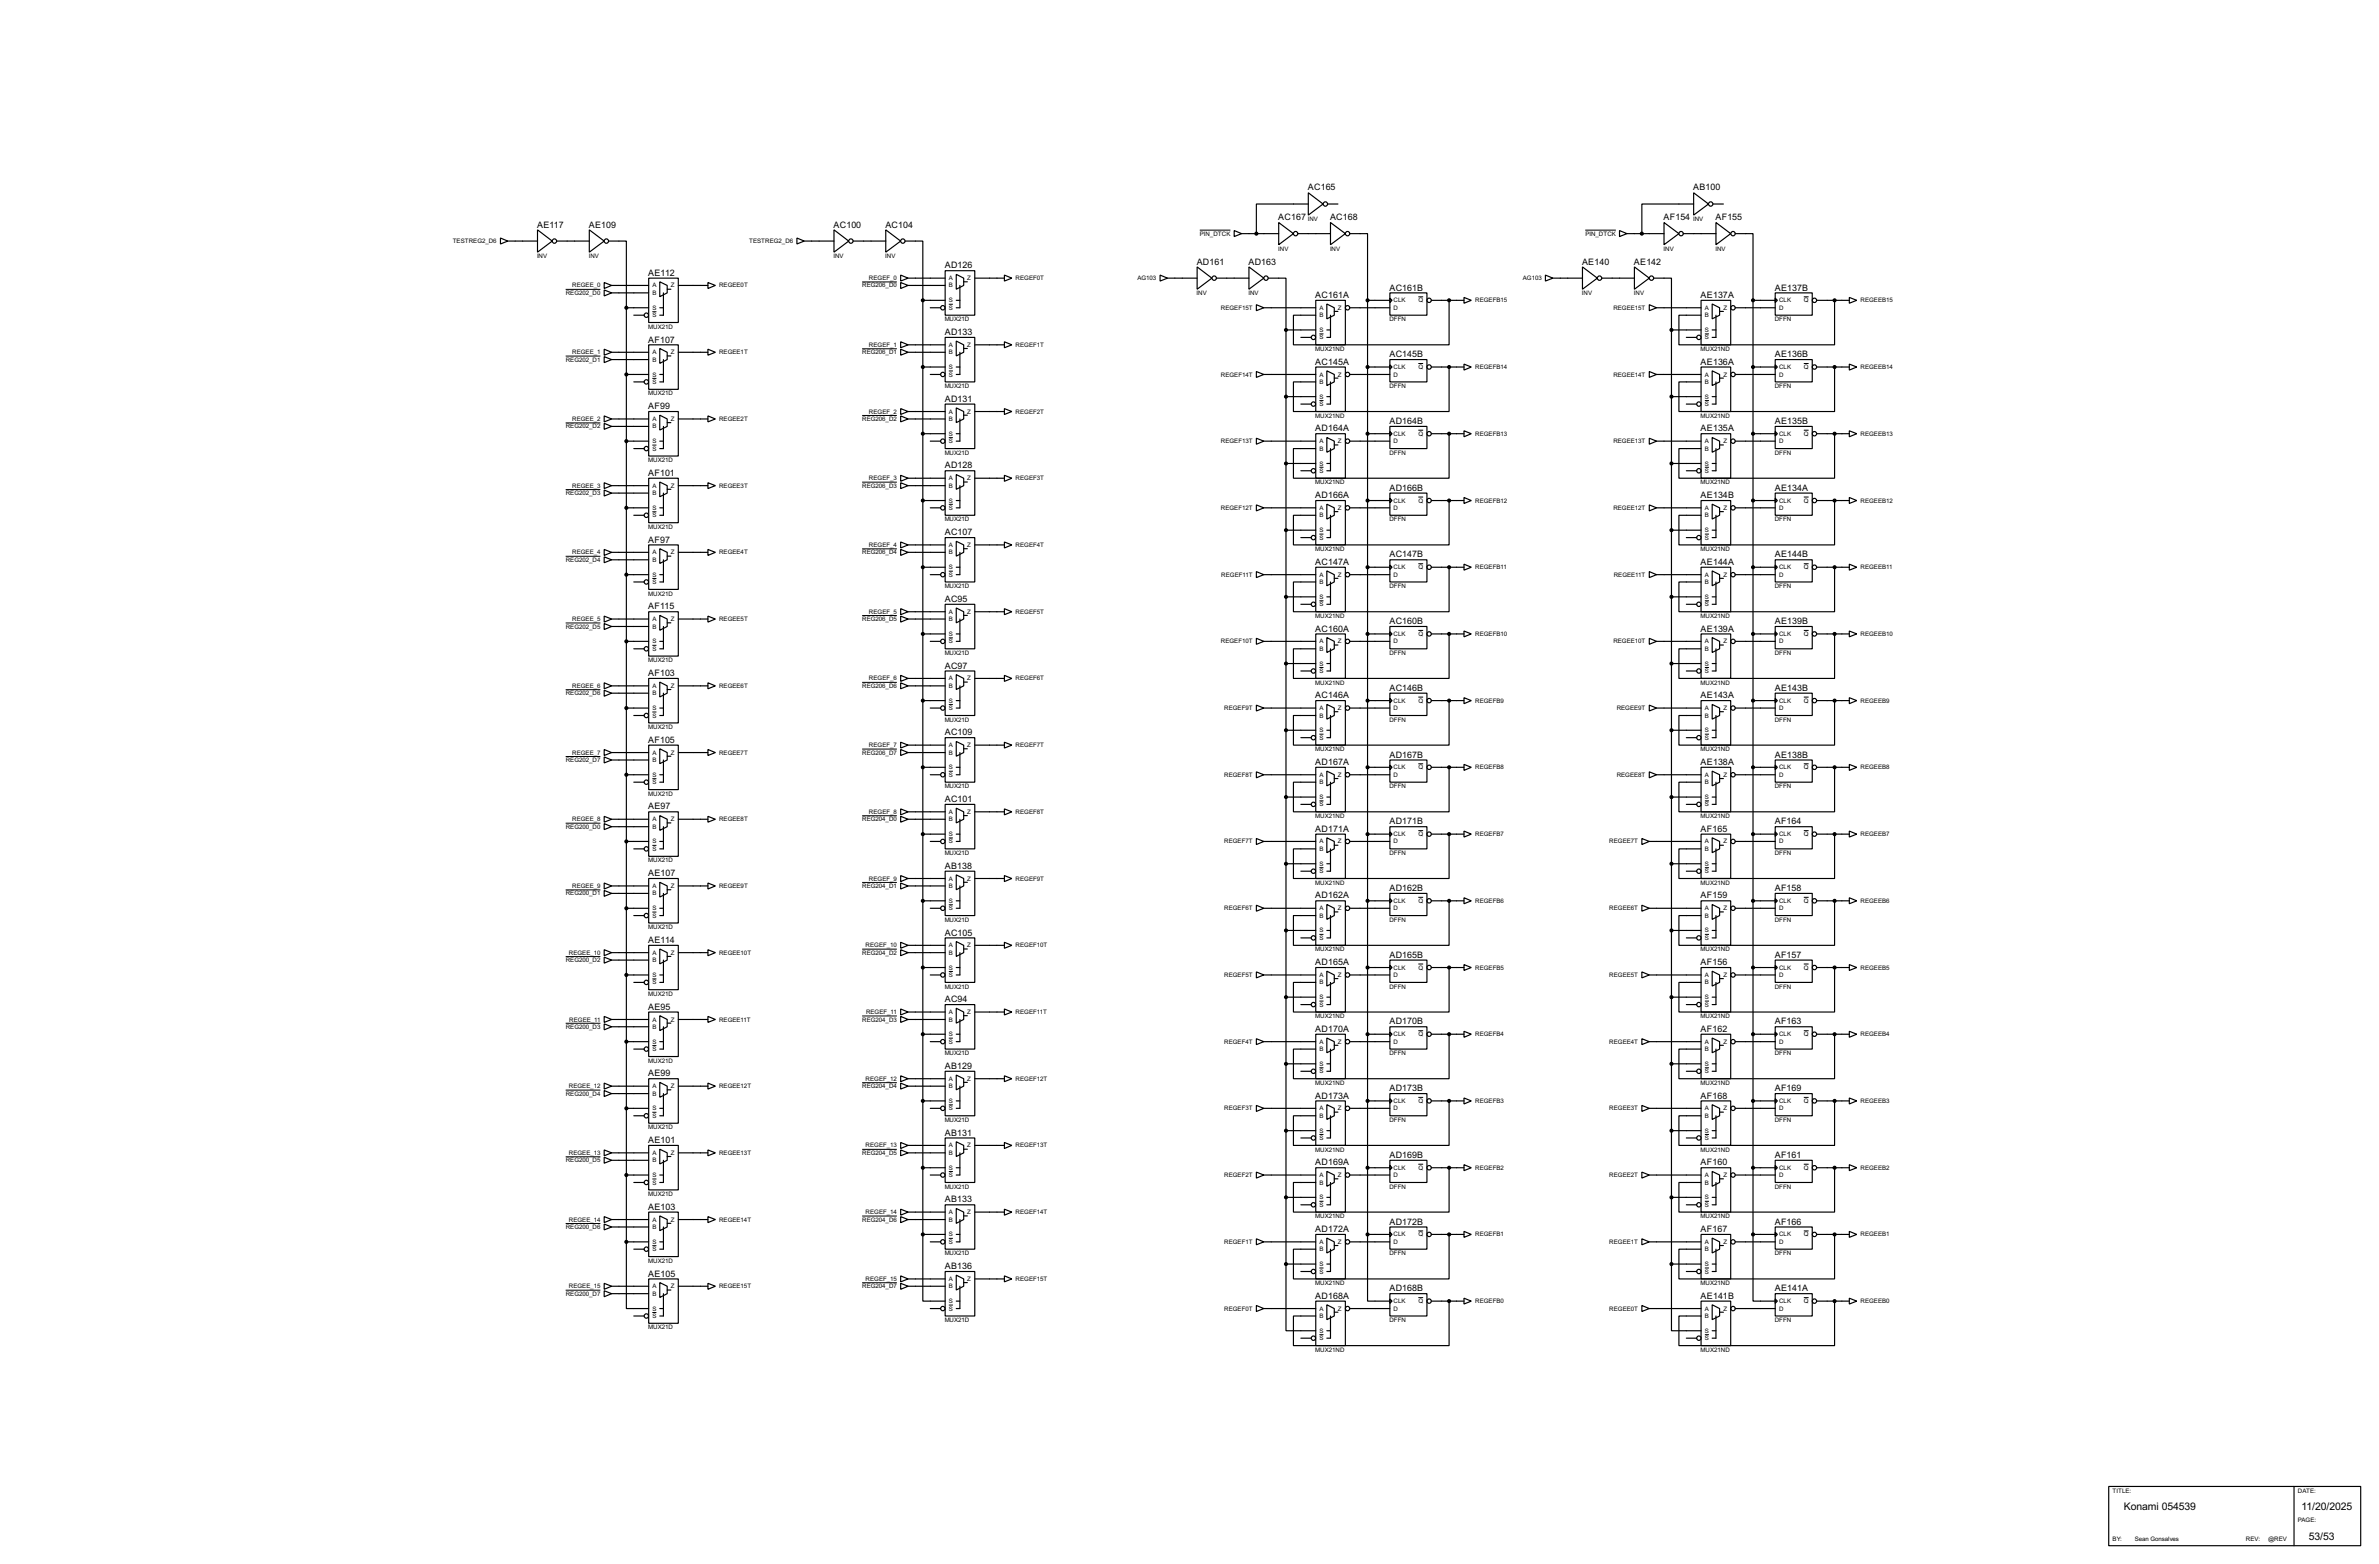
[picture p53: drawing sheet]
<svg xmlns="http://www.w3.org/2000/svg" width="815mm" height="536mm" viewBox="0 0 815 536" stroke-linecap="round" stroke-linejoin="round" font-family="sans-serif">
<defs><g id="words">
<g font-size="4">
<text x="727.8" y="517.5">Konami 054539</text>
<text x="788.7" y="517.5">11/20/2025</text>
<text x="791.3" y="527.6">53/53</text>
</g>
<g font-size="3.4">
<text x="448.2" y="65.3">AC165</text>
<text x="580.3" y="65.3">AB100</text>
<text x="184.1" y="78">AE117</text>
<text x="201.8" y="78">AE109</text>
<text x="285.7" y="78">AC100</text>
<text x="303.4" y="78">AC104</text>
<text x="438.1" y="75.5">AC167</text>
<text x="455.8" y="75.5">AC168</text>
<text x="570.1" y="75.5">AF154</text>
<text x="587.9" y="75.5">AF155</text>
<text x="222.2" y="94.5">AE112</text>
<text x="323.8" y="92">AD126</text>
<text x="410.1" y="90.7">AD161</text>
<text x="427.9" y="90.7">AD163</text>
<text x="542.2" y="90.7">AE140</text>
<text x="560" y="90.7">AE142</text>
<text x="476.2" y="99.5">AC161B</text>
<text x="608.2" y="99.5">AE137B</text>
<text x="450.8" y="102.1">AC161A</text>
<text x="582.8" y="102.1">AE137A</text>
<text x="222.2" y="117.4">AF107</text>
<text x="323.8" y="114.8">AD133</text>
<text x="450.8" y="124.9">AC145A</text>
<text x="476.2" y="122.4">AC145B</text>
<text x="582.8" y="124.9">AE136A</text>
<text x="608.2" y="122.4">AE136B</text>
<text x="323.8" y="137.6">AD131</text>
<text x="222.2" y="140.2">AF99</text>
<text x="450.8" y="147.8">AD164A</text>
<text x="476.2" y="145.3">AD164B</text>
<text x="582.8" y="147.8">AE135A</text>
<text x="608.2" y="145.3">AE135B</text>
<text x="323.8" y="160.5">AD128</text>
<text x="222.2" y="163">AF101</text>
<text x="450.8" y="170.7">AD166A</text>
<text x="476.2" y="168.2">AD166B</text>
<text x="582.8" y="170.7">AE134B</text>
<text x="608.2" y="168.2">AE134A</text>
<text x="222.2" y="185.9">AF97</text>
<text x="323.8" y="183.4">AC107</text>
<text x="476.2" y="191">AC147B</text>
<text x="608.2" y="191">AE144B</text>
<text x="450.8" y="193.6">AC147A</text>
<text x="582.8" y="193.6">AE144A</text>
<text x="222.2" y="208.8">AF115</text>
<text x="323.8" y="206.3">AC95</text>
<text x="476.2" y="213.9">AC160B</text>
<text x="608.2" y="213.9">AE139B</text>
<text x="450.8" y="216.4">AC160A</text>
<text x="582.8" y="216.4">AE139A</text>
<text x="222.2" y="231.7">AF103</text>
<text x="323.8" y="229.1">AC97</text>
<text x="450.8" y="239.3">AC146A</text>
<text x="476.2" y="236.7">AC146B</text>
<text x="582.8" y="239.3">AE143A</text>
<text x="608.2" y="236.7">AE143B</text>
<text x="323.8" y="252">AC109</text>
<text x="222.2" y="254.5">AF105</text>
<text x="450.8" y="262.1">AD167A</text>
<text x="476.2" y="259.6">AD167B</text>
<text x="582.8" y="262.1">AE138A</text>
<text x="608.2" y="259.6">AE138B</text>
<text x="323.8" y="274.8">AC101</text>
<text x="222.2" y="277.4">AE97</text>
<text x="450.8" y="285">AD171A</text>
<text x="476.2" y="282.5">AD171B</text>
<text x="582.8" y="285">AF165</text>
<text x="608.2" y="282.5">AF164</text>
<text x="323.8" y="297.7">AB138</text>
<text x="222.2" y="300.2">AE107</text>
<text x="476.2" y="305.3">AD162B</text>
<text x="608.2" y="305.3">AF158</text>
<text x="450.8" y="307.9">AD162A</text>
<text x="582.8" y="307.9">AF159</text>
<text x="222.2" y="323.1">AE114</text>
<text x="323.8" y="320.6">AC105</text>
<text x="476.2" y="328.2">AD165B</text>
<text x="608.2" y="328.2">AF157</text>
<text x="450.8" y="330.7">AD165A</text>
<text x="582.8" y="330.7">AF156</text>
<text x="222.2" y="346">AE95</text>
<text x="323.8" y="343.4">AC94</text>
<text x="450.8" y="353.6">AD170A</text>
<text x="476.2" y="351">AD170B</text>
<text x="582.8" y="353.6">AF162</text>
<text x="608.2" y="351">AF163</text>
<text x="222.2" y="368.8">AE99</text>
<text x="323.8" y="366.3">AB129</text>
<text x="450.8" y="376.4">AD173A</text>
<text x="476.2" y="373.9">AD173B</text>
<text x="582.8" y="376.4">AF168</text>
<text x="608.2" y="373.9">AF169</text>
<text x="323.8" y="389.1">AB131</text>
<text x="222.2" y="391.7">AE101</text>
<text x="450.8" y="399.3">AD169A</text>
<text x="476.2" y="396.8">AD169B</text>
<text x="582.8" y="399.3">AF160</text>
<text x="608.2" y="396.8">AF161</text>
<text x="323.8" y="412">AB133</text>
<text x="222.2" y="414.5">AE103</text>
<text x="476.2" y="419.6">AD172B</text>
<text x="608.2" y="419.6">AF166</text>
<text x="450.8" y="422.2">AD172A</text>
<text x="582.8" y="422.2">AF167</text>
<text x="222.2" y="437.4">AE105</text>
<text x="323.8" y="434.9">AB136</text>
<text x="476.2" y="442.5">AD168B</text>
<text x="608.2" y="442.5">AE141A</text>
<text x="450.8" y="445">AD168A</text>
<text x="582.8" y="445">AE141B</text>
</g>
<g font-size="2.4">
<text x="448.2" y="75.8">INV</text>
<text x="580.2" y="75.8">INV</text>
<text x="155.1" y="83.3">TESTREG2_D6</text>
<text x="256.7" y="83.3">TESTREG2_D6</text>
<text x="411.2" y="80.8">PIN_DTCK</text>
<text x="543.3" y="80.8">PIN_DTCK</text>
<text x="184" y="88.5">INV</text>
<text x="201.8" y="88.5">INV</text>
<text x="285.6" y="88.5">INV</text>
<text x="303.4" y="88.5">INV</text>
<text x="438" y="86">INV</text>
<text x="455.8" y="86">INV</text>
<text x="570.1" y="86">INV</text>
<text x="587.9" y="86">INV</text>
<text x="297.8" y="96">REGEF_0</text>
<text x="325.2" y="96">A</text>
<text x="331.5" y="96">Z</text>
<text x="348" y="96">REGEF0T</text>
<text x="389.8" y="96">AG103</text>
<text x="521.9" y="96">AG103</text>
<text x="193.9" y="101">REG202_D0</text>
<text x="196.1" y="98.5">REGEE_0</text>
<text x="223.6" y="98.5">A</text>
<text x="223.6" y="101">B</text>
<text x="229.9" y="98.5">Z</text>
<text x="246.4" y="98.5">REGEE0T</text>
<text x="295.5" y="98.5">REG206_D0</text>
<text x="325.2" y="98.5">B</text>
<text x="410.1" y="101.2">INV</text>
<text x="427.8" y="101.2">INV</text>
<text x="542.1" y="101.2">INV</text>
<text x="559.9" y="101.2">INV</text>
<text x="223.6" y="106.2">S</text>
<text x="325.2" y="103.6">S</text>
<text x="325.2" y="106.2">S</text>
<text x="418.4" y="106.2">REGEF15T</text>
<text x="452.2" y="106.2">A</text>
<text x="458.5" y="106.2">Z</text>
<text x="477.6" y="106.2">D</text>
<text x="477.6" y="103.6">CLK</text>
<text x="486.1" y="103.6">Q</text>
<text x="505.5" y="103.6">REGEFB15</text>
<text x="552.9" y="106.2">REGEE15T</text>
<text x="584.3" y="106.2">A</text>
<text x="590.6" y="106.2">Z</text>
<text x="609.7" y="106.2">D</text>
<text x="609.7" y="103.6">CLK</text>
<text x="618.2" y="103.6">Q</text>
<text x="637.6" y="103.6">REGEEB15</text>
<text x="222.1" y="112.6">MUX21D</text>
<text x="223.6" y="108.7">S</text>
<text x="323.7" y="110.1">MUX21D</text>
<text x="452.2" y="113.7">S</text>
<text x="452.2" y="108.7">B</text>
<text x="476.1" y="110.1">DFFN</text>
<text x="584.3" y="113.7">S</text>
<text x="584.3" y="108.7">B</text>
<text x="608.2" y="110.1">DFFN</text>
<text x="297.8" y="118.9">REGEF_1</text>
<text x="325.2" y="118.9">A</text>
<text x="331.5" y="118.9">Z</text>
<text x="348" y="118.9">REGEF1T</text>
<text x="452.2" y="116.3">S</text>
<text x="584.3" y="116.3">S</text>
<text x="193.9" y="123.9">REG202_D1</text>
<text x="196.1" y="121.4">REGEE_1</text>
<text x="223.6" y="121.4">A</text>
<text x="223.6" y="123.9">B</text>
<text x="229.9" y="121.4">Z</text>
<text x="246.4" y="121.4">REGEE1T</text>
<text x="295.5" y="121.4">REG206_D1</text>
<text x="325.2" y="121.4">B</text>
<text x="450.7" y="120.3">MUX21ND</text>
<text x="582.8" y="120.3">MUX21ND</text>
<text x="223.6" y="129">S</text>
<text x="223.6" y="131.6">S</text>
<text x="325.2" y="126.4">S</text>
<text x="325.2" y="129">S</text>
<text x="418.4" y="129">REGEF14T</text>
<text x="452.2" y="129">A</text>
<text x="452.2" y="131.6">B</text>
<text x="458.5" y="129">Z</text>
<text x="477.6" y="129">D</text>
<text x="477.6" y="126.4">CLK</text>
<text x="486.1" y="126.4">Q</text>
<text x="505.5" y="126.4">REGEFB14</text>
<text x="552.9" y="129">REGEE14T</text>
<text x="584.3" y="129">A</text>
<text x="584.3" y="131.6">B</text>
<text x="590.6" y="129">Z</text>
<text x="609.7" y="129">D</text>
<text x="609.7" y="126.4">CLK</text>
<text x="618.2" y="126.4">Q</text>
<text x="637.6" y="126.4">REGEEB14</text>
<text x="222.1" y="135.5">MUX21D</text>
<text x="323.7" y="133">MUX21D</text>
<text x="452.2" y="136.6">S</text>
<text x="476.1" y="133">DFFN</text>
<text x="584.3" y="136.6">S</text>
<text x="608.2" y="133">DFFN</text>
<text x="297.8" y="141.7">REGEF_2</text>
<text x="325.2" y="141.7">A</text>
<text x="331.5" y="141.7">Z</text>
<text x="348" y="141.7">REGEF2T</text>
<text x="450.7" y="143.1">MUX21ND</text>
<text x="452.2" y="139.1">S</text>
<text x="582.8" y="143.1">MUX21ND</text>
<text x="584.3" y="139.1">S</text>
<text x="193.9" y="146.8">REG202_D2</text>
<text x="196.1" y="144.3">REGEE_2</text>
<text x="223.6" y="144.3">A</text>
<text x="223.6" y="146.8">B</text>
<text x="229.9" y="144.3">Z</text>
<text x="246.4" y="144.3">REGEE2T</text>
<text x="295.5" y="144.3">REG206_D2</text>
<text x="325.2" y="149.3">S</text>
<text x="325.2" y="144.3">B</text>
<text x="477.6" y="149.3">CLK</text>
<text x="486.1" y="149.3">Q</text>
<text x="505.5" y="149.3">REGEFB13</text>
<text x="609.7" y="149.3">CLK</text>
<text x="618.2" y="149.3">Q</text>
<text x="637.6" y="149.3">REGEEB13</text>
<text x="223.6" y="151.8">S</text>
<text x="223.6" y="154.4">S</text>
<text x="323.7" y="155.8">MUX21D</text>
<text x="325.2" y="151.8">S</text>
<text x="418.4" y="151.8">REGEF13T</text>
<text x="452.2" y="151.8">A</text>
<text x="452.2" y="154.4">B</text>
<text x="458.5" y="151.8">Z</text>
<text x="476.1" y="155.8">DFFN</text>
<text x="477.6" y="151.8">D</text>
<text x="552.9" y="151.8">REGEE13T</text>
<text x="584.3" y="151.8">A</text>
<text x="584.3" y="154.4">B</text>
<text x="590.6" y="151.8">Z</text>
<text x="608.2" y="155.8">DFFN</text>
<text x="609.7" y="151.8">D</text>
<text x="222.1" y="158.4">MUX21D</text>
<text x="452.2" y="159.5">S</text>
<text x="584.3" y="159.5">S</text>
<text x="196.1" y="167.1">REGEE_3</text>
<text x="223.6" y="167.1">A</text>
<text x="229.9" y="167.1">Z</text>
<text x="246.4" y="167.1">REGEE3T</text>
<text x="295.5" y="167.1">REG206_D3</text>
<text x="297.8" y="164.5">REGEF_3</text>
<text x="325.2" y="164.5">A</text>
<text x="325.2" y="167.1">B</text>
<text x="331.5" y="164.5">Z</text>
<text x="348" y="164.5">REGEF3T</text>
<text x="450.7" y="165.9">MUX21ND</text>
<text x="452.2" y="162">S</text>
<text x="582.8" y="165.9">MUX21ND</text>
<text x="584.3" y="162">S</text>
<text x="193.9" y="169.7">REG202_D3</text>
<text x="223.6" y="169.7">B</text>
<text x="325.2" y="172.2">S</text>
<text x="477.6" y="172.2">CLK</text>
<text x="486.1" y="172.2">Q</text>
<text x="505.5" y="172.2">REGEFB12</text>
<text x="609.7" y="172.2">CLK</text>
<text x="618.2" y="172.2">Q</text>
<text x="637.6" y="172.2">REGEEB12</text>
<text x="223.6" y="174.7">S</text>
<text x="223.6" y="177.3">S</text>
<text x="323.7" y="178.7">MUX21D</text>
<text x="325.2" y="174.7">S</text>
<text x="418.4" y="174.7">REGEF12T</text>
<text x="452.2" y="174.7">A</text>
<text x="452.2" y="177.3">B</text>
<text x="458.5" y="174.7">Z</text>
<text x="476.1" y="178.7">DFFN</text>
<text x="477.6" y="174.7">D</text>
<text x="552.9" y="174.7">REGEE12T</text>
<text x="584.3" y="174.7">A</text>
<text x="584.3" y="177.3">B</text>
<text x="590.6" y="174.7">Z</text>
<text x="608.2" y="178.7">DFFN</text>
<text x="609.7" y="174.7">D</text>
<text x="222.1" y="181.2">MUX21D</text>
<text x="452.2" y="182.4">S</text>
<text x="452.2" y="184.9">S</text>
<text x="584.3" y="182.4">S</text>
<text x="584.3" y="184.9">S</text>
<text x="196.1" y="190">REGEE_4</text>
<text x="223.6" y="190">A</text>
<text x="229.9" y="190">Z</text>
<text x="246.4" y="190">REGEE4T</text>
<text x="295.5" y="190">REG206_D4</text>
<text x="297.8" y="187.4">REGEF_4</text>
<text x="325.2" y="187.4">A</text>
<text x="325.2" y="190">B</text>
<text x="331.5" y="187.4">Z</text>
<text x="348" y="187.4">REGEF4T</text>
<text x="450.7" y="188.8">MUX21ND</text>
<text x="582.8" y="188.8">MUX21ND</text>
<text x="193.9" y="192.5">REG202_D4</text>
<text x="223.6" y="197.6">S</text>
<text x="223.6" y="192.5">B</text>
<text x="325.2" y="195.1">S</text>
<text x="325.2" y="197.6">S</text>
<text x="418.5" y="197.6">REGEF11T</text>
<text x="452.2" y="197.6">A</text>
<text x="458.5" y="197.6">Z</text>
<text x="477.6" y="197.6">D</text>
<text x="477.6" y="195.1">CLK</text>
<text x="486.1" y="195.1">Q</text>
<text x="505.5" y="195.1">REGEFB11</text>
<text x="553" y="197.6">REGEE11T</text>
<text x="584.3" y="197.6">A</text>
<text x="590.6" y="197.6">Z</text>
<text x="609.7" y="197.6">D</text>
<text x="609.7" y="195.1">CLK</text>
<text x="618.2" y="195.1">Q</text>
<text x="637.6" y="195.1">REGEEB11</text>
<text x="223.6" y="200.1">S</text>
<text x="323.7" y="201.5">MUX21D</text>
<text x="452.2" y="200.1">B</text>
<text x="476.1" y="201.5">DFFN</text>
<text x="584.3" y="200.1">B</text>
<text x="608.2" y="201.5">DFFN</text>
<text x="222.1" y="204.1">MUX21D</text>
<text x="452.2" y="205.2">S</text>
<text x="452.2" y="207.8">S</text>
<text x="584.3" y="205.2">S</text>
<text x="584.3" y="207.8">S</text>
<text x="193.9" y="215.4">REG202_D5</text>
<text x="196.1" y="212.8">REGEE_5</text>
<text x="223.6" y="212.8">A</text>
<text x="223.6" y="215.4">B</text>
<text x="229.9" y="212.8">Z</text>
<text x="246.4" y="212.8">REGEE5T</text>
<text x="295.5" y="212.8">REG206_D5</text>
<text x="297.8" y="210.3">REGEF_5</text>
<text x="325.2" y="210.3">A</text>
<text x="325.2" y="212.8">B</text>
<text x="331.5" y="210.3">Z</text>
<text x="348" y="210.3">REGEF5T</text>
<text x="450.7" y="211.7">MUX21ND</text>
<text x="582.8" y="211.7">MUX21ND</text>
<text x="223.6" y="220.5">S</text>
<text x="325.2" y="217.9">S</text>
<text x="325.2" y="220.5">S</text>
<text x="418.4" y="220.5">REGEF10T</text>
<text x="452.2" y="220.5">A</text>
<text x="458.5" y="220.5">Z</text>
<text x="477.6" y="220.5">D</text>
<text x="477.6" y="217.9">CLK</text>
<text x="486.1" y="217.9">Q</text>
<text x="505.5" y="217.9">REGEFB10</text>
<text x="552.9" y="220.5">REGEE10T</text>
<text x="584.3" y="220.5">A</text>
<text x="590.6" y="220.5">Z</text>
<text x="609.7" y="220.5">D</text>
<text x="609.7" y="217.9">CLK</text>
<text x="618.2" y="217.9">Q</text>
<text x="637.6" y="217.9">REGEEB10</text>
<text x="222.1" y="226.9">MUX21D</text>
<text x="223.6" y="223">S</text>
<text x="323.7" y="224.4">MUX21D</text>
<text x="452.2" y="223">B</text>
<text x="476.1" y="224.4">DFFN</text>
<text x="584.3" y="223">B</text>
<text x="608.2" y="224.4">DFFN</text>
<text x="297.8" y="233.2">REGEF_6</text>
<text x="325.2" y="233.2">A</text>
<text x="331.5" y="233.2">Z</text>
<text x="348" y="233.2">REGEF6T</text>
<text x="452.2" y="228.1">S</text>
<text x="452.2" y="230.6">S</text>
<text x="584.3" y="228.1">S</text>
<text x="584.3" y="230.6">S</text>
<text x="193.9" y="238.2">REG202_D6</text>
<text x="196.1" y="235.7">REGEE_6</text>
<text x="223.6" y="235.7">A</text>
<text x="223.6" y="238.2">B</text>
<text x="229.9" y="235.7">Z</text>
<text x="246.4" y="235.7">REGEE6T</text>
<text x="295.5" y="235.7">REG206_D6</text>
<text x="325.2" y="235.7">B</text>
<text x="450.7" y="234.6">MUX21ND</text>
<text x="582.8" y="234.6">MUX21ND</text>
<text x="223.6" y="243.3">S</text>
<text x="223.6" y="245.9">S</text>
<text x="325.2" y="240.8">S</text>
<text x="325.2" y="243.3">S</text>
<text x="419.5" y="243.3">REGEF9T</text>
<text x="452.2" y="243.3">A</text>
<text x="452.2" y="245.9">B</text>
<text x="458.5" y="243.3">Z</text>
<text x="477.6" y="243.3">D</text>
<text x="477.6" y="240.8">CLK</text>
<text x="486.1" y="240.8">Q</text>
<text x="505.5" y="240.8">REGEFB9</text>
<text x="554" y="243.3">REGEE9T</text>
<text x="584.3" y="243.3">A</text>
<text x="584.3" y="245.9">B</text>
<text x="590.6" y="243.3">Z</text>
<text x="609.7" y="243.3">D</text>
<text x="609.7" y="240.8">CLK</text>
<text x="618.2" y="240.8">Q</text>
<text x="637.6" y="240.8">REGEEB9</text>
<text x="222.1" y="249.8">MUX21D</text>
<text x="323.7" y="247.3">MUX21D</text>
<text x="452.2" y="250.9">S</text>
<text x="476.1" y="247.3">DFFN</text>
<text x="584.3" y="250.9">S</text>
<text x="608.2" y="247.3">DFFN</text>
<text x="297.8" y="256">REGEF_7</text>
<text x="325.2" y="256">A</text>
<text x="331.5" y="256">Z</text>
<text x="348" y="256">REGEF7T</text>
<text x="450.7" y="257.4">MUX21ND</text>
<text x="452.2" y="253.5">S</text>
<text x="582.8" y="257.4">MUX21ND</text>
<text x="584.3" y="253.5">S</text>
<text x="193.9" y="261.1">REG202_D7</text>
<text x="196.1" y="258.6">REGEE_7</text>
<text x="223.6" y="258.6">A</text>
<text x="223.6" y="261.1">B</text>
<text x="229.9" y="258.6">Z</text>
<text x="246.4" y="258.6">REGEE7T</text>
<text x="295.5" y="258.6">REG206_D7</text>
<text x="325.2" y="263.6">S</text>
<text x="325.2" y="258.6">B</text>
<text x="477.6" y="263.6">CLK</text>
<text x="486.1" y="263.6">Q</text>
<text x="505.5" y="263.6">REGEFB8</text>
<text x="609.7" y="263.6">CLK</text>
<text x="618.2" y="263.6">Q</text>
<text x="637.6" y="263.6">REGEEB8</text>
<text x="223.6" y="266.2">S</text>
<text x="223.6" y="268.7">S</text>
<text x="325.2" y="266.2">S</text>
<text x="419.5" y="266.2">REGEF8T</text>
<text x="452.2" y="266.2">A</text>
<text x="452.2" y="268.7">B</text>
<text x="458.5" y="266.2">Z</text>
<text x="477.6" y="266.2">D</text>
<text x="554" y="266.2">REGEE8T</text>
<text x="584.3" y="266.2">A</text>
<text x="584.3" y="268.7">B</text>
<text x="590.6" y="266.2">Z</text>
<text x="609.7" y="266.2">D</text>
<text x="222.1" y="272.7">MUX21D</text>
<text x="323.7" y="270.1">MUX21D</text>
<text x="452.2" y="273.8">S</text>
<text x="476.1" y="270.1">DFFN</text>
<text x="584.3" y="273.8">S</text>
<text x="608.2" y="270.1">DFFN</text>
<text x="196.1" y="281.4">REGEE_8</text>
<text x="223.6" y="281.4">A</text>
<text x="229.9" y="281.4">Z</text>
<text x="246.4" y="281.4">REGEE8T</text>
<text x="295.5" y="281.4">REG204_D0</text>
<text x="297.8" y="278.9">REGEF_8</text>
<text x="325.2" y="278.9">A</text>
<text x="325.2" y="281.4">B</text>
<text x="331.5" y="278.9">Z</text>
<text x="348" y="278.9">REGEF8T</text>
<text x="450.7" y="280.3">MUX21ND</text>
<text x="452.2" y="276.3">S</text>
<text x="582.8" y="280.3">MUX21ND</text>
<text x="584.3" y="276.3">S</text>
<text x="193.9" y="284">REG200_D0</text>
<text x="223.6" y="284">B</text>
<text x="325.2" y="286.5">S</text>
<text x="477.6" y="286.5">CLK</text>
<text x="486.1" y="286.5">Q</text>
<text x="505.5" y="286.5">REGEFB7</text>
<text x="609.7" y="286.5">CLK</text>
<text x="618.2" y="286.5">Q</text>
<text x="637.6" y="286.5">REGEEB7</text>
<text x="223.6" y="289">S</text>
<text x="223.6" y="291.6">S</text>
<text x="323.7" y="293">MUX21D</text>
<text x="325.2" y="289">S</text>
<text x="419.5" y="289">REGEF7T</text>
<text x="452.2" y="289">A</text>
<text x="452.2" y="291.6">B</text>
<text x="458.5" y="289">Z</text>
<text x="476.1" y="293">DFFN</text>
<text x="477.6" y="289">D</text>
<text x="551.5" y="289">REGEE7T</text>
<text x="584.3" y="289">A</text>
<text x="584.3" y="291.6">B</text>
<text x="590.6" y="289">Z</text>
<text x="608.2" y="293">DFFN</text>
<text x="609.7" y="289">D</text>
<text x="222.1" y="295.5">MUX21D</text>
<text x="452.2" y="296.7">S</text>
<text x="452.2" y="299.2">S</text>
<text x="584.3" y="296.7">S</text>
<text x="584.3" y="299.2">S</text>
<text x="196.1" y="304.3">REGEE_9</text>
<text x="223.6" y="304.3">A</text>
<text x="229.9" y="304.3">Z</text>
<text x="246.4" y="304.3">REGEE9T</text>
<text x="295.5" y="304.3">REG204_D1</text>
<text x="297.8" y="301.7">REGEF_9</text>
<text x="325.2" y="301.7">A</text>
<text x="325.2" y="304.3">B</text>
<text x="331.5" y="301.7">Z</text>
<text x="348" y="301.7">REGEF9T</text>
<text x="450.7" y="303.1">MUX21ND</text>
<text x="582.8" y="303.1">MUX21ND</text>
<text x="193.9" y="306.8">REG200_D1</text>
<text x="223.6" y="311.9">S</text>
<text x="223.6" y="306.8">B</text>
<text x="325.2" y="309.4">S</text>
<text x="325.2" y="311.9">S</text>
<text x="419.5" y="311.9">REGEF6T</text>
<text x="452.2" y="311.9">A</text>
<text x="458.5" y="311.9">Z</text>
<text x="477.6" y="311.9">D</text>
<text x="477.6" y="309.4">CLK</text>
<text x="486.1" y="309.4">Q</text>
<text x="505.5" y="309.4">REGEFB6</text>
<text x="551.5" y="311.9">REGEE6T</text>
<text x="584.3" y="311.9">A</text>
<text x="590.6" y="311.9">Z</text>
<text x="609.7" y="311.9">D</text>
<text x="609.7" y="309.4">CLK</text>
<text x="618.2" y="309.4">Q</text>
<text x="637.6" y="309.4">REGEEB6</text>
<text x="223.6" y="314.4">S</text>
<text x="323.7" y="315.8">MUX21D</text>
<text x="452.2" y="314.4">B</text>
<text x="476.1" y="315.8">DFFN</text>
<text x="584.3" y="314.4">B</text>
<text x="608.2" y="315.8">DFFN</text>
<text x="222.1" y="318.4">MUX21D</text>
<text x="452.2" y="319.5">S</text>
<text x="452.2" y="322.1">S</text>
<text x="584.3" y="319.5">S</text>
<text x="584.3" y="322.1">S</text>
<text x="193.9" y="329.7">REG200_D2</text>
<text x="194.9" y="327.1">REGEE_10</text>
<text x="223.6" y="327.1">A</text>
<text x="223.6" y="329.7">B</text>
<text x="229.9" y="327.1">Z</text>
<text x="246.4" y="327.1">REGEE10T</text>
<text x="295.5" y="327.1">REG204_D2</text>
<text x="296.6" y="324.6">REGEF_10</text>
<text x="325.2" y="324.6">A</text>
<text x="325.2" y="327.1">B</text>
<text x="331.5" y="324.6">Z</text>
<text x="348" y="324.6">REGEF10T</text>
<text x="450.7" y="326">MUX21ND</text>
<text x="582.8" y="326">MUX21ND</text>
<text x="223.6" y="334.8">S</text>
<text x="325.2" y="332.2">S</text>
<text x="325.2" y="334.8">S</text>
<text x="419.5" y="334.8">REGEF5T</text>
<text x="452.2" y="334.8">A</text>
<text x="458.5" y="334.8">Z</text>
<text x="477.6" y="334.8">D</text>
<text x="477.6" y="332.2">CLK</text>
<text x="486.1" y="332.2">Q</text>
<text x="505.5" y="332.2">REGEFB5</text>
<text x="551.5" y="334.8">REGEE5T</text>
<text x="584.3" y="334.8">A</text>
<text x="590.6" y="334.8">Z</text>
<text x="609.7" y="334.8">D</text>
<text x="609.7" y="332.2">CLK</text>
<text x="618.2" y="332.2">Q</text>
<text x="637.6" y="332.2">REGEEB5</text>
<text x="222.1" y="341.2">MUX21D</text>
<text x="223.6" y="337.3">S</text>
<text x="323.7" y="338.7">MUX21D</text>
<text x="452.2" y="337.3">B</text>
<text x="476.1" y="338.7">DFFN</text>
<text x="584.3" y="337.3">B</text>
<text x="608.2" y="338.7">DFFN</text>
<text x="296.8" y="347.5">REGEF_11</text>
<text x="325.2" y="347.5">A</text>
<text x="331.5" y="347.5">Z</text>
<text x="348" y="347.5">REGEF11T</text>
<text x="452.2" y="342.4">S</text>
<text x="452.2" y="344.9">S</text>
<text x="584.3" y="342.4">S</text>
<text x="584.3" y="344.9">S</text>
<text x="193.9" y="352.5">REG200_D3</text>
<text x="195.1" y="350">REGEE_11</text>
<text x="223.6" y="350">A</text>
<text x="223.6" y="352.5">B</text>
<text x="229.9" y="350">Z</text>
<text x="246.4" y="350">REGEE11T</text>
<text x="295.5" y="350">REG204_D3</text>
<text x="325.2" y="350">B</text>
<text x="450.7" y="348.9">MUX21ND</text>
<text x="582.8" y="348.9">MUX21ND</text>
<text x="223.6" y="357.6">S</text>
<text x="325.2" y="355.1">S</text>
<text x="325.2" y="357.6">S</text>
<text x="419.5" y="357.6">REGEF4T</text>
<text x="452.2" y="357.6">A</text>
<text x="458.5" y="357.6">Z</text>
<text x="477.6" y="357.6">D</text>
<text x="477.6" y="355.1">CLK</text>
<text x="486.1" y="355.1">Q</text>
<text x="505.5" y="355.1">REGEFB4</text>
<text x="551.5" y="357.6">REGEE4T</text>
<text x="584.3" y="357.6">A</text>
<text x="590.6" y="357.6">Z</text>
<text x="609.7" y="357.6">D</text>
<text x="609.7" y="355.1">CLK</text>
<text x="618.2" y="355.1">Q</text>
<text x="637.6" y="355.1">REGEEB4</text>
<text x="222.1" y="364.1">MUX21D</text>
<text x="223.6" y="360.2">S</text>
<text x="323.7" y="361.6">MUX21D</text>
<text x="452.2" y="365.2">S</text>
<text x="452.2" y="360.2">B</text>
<text x="476.1" y="361.6">DFFN</text>
<text x="584.3" y="365.2">S</text>
<text x="584.3" y="360.2">B</text>
<text x="608.2" y="361.6">DFFN</text>
<text x="296.6" y="370.3">REGEF_12</text>
<text x="325.2" y="370.3">A</text>
<text x="331.5" y="370.3">Z</text>
<text x="348" y="370.3">REGEF12T</text>
<text x="450.7" y="371.7">MUX21ND</text>
<text x="452.2" y="367.8">S</text>
<text x="582.8" y="371.7">MUX21ND</text>
<text x="584.3" y="367.8">S</text>
<text x="193.9" y="375.4">REG200_D4</text>
<text x="194.9" y="372.9">REGEE_12</text>
<text x="223.6" y="372.9">A</text>
<text x="223.6" y="375.4">B</text>
<text x="229.9" y="372.9">Z</text>
<text x="246.4" y="372.9">REGEE12T</text>
<text x="295.5" y="372.9">REG204_D4</text>
<text x="325.2" y="377.9">S</text>
<text x="325.2" y="372.9">B</text>
<text x="477.6" y="377.9">CLK</text>
<text x="486.1" y="377.9">Q</text>
<text x="505.5" y="377.9">REGEFB3</text>
<text x="609.7" y="377.9">CLK</text>
<text x="618.2" y="377.9">Q</text>
<text x="637.6" y="377.9">REGEEB3</text>
<text x="223.6" y="380.5">S</text>
<text x="223.6" y="383">S</text>
<text x="325.2" y="380.5">S</text>
<text x="419.5" y="380.5">REGEF3T</text>
<text x="452.2" y="380.5">A</text>
<text x="452.2" y="383">B</text>
<text x="458.5" y="380.5">Z</text>
<text x="477.6" y="380.5">D</text>
<text x="551.5" y="380.5">REGEE3T</text>
<text x="584.3" y="380.5">A</text>
<text x="584.3" y="383">B</text>
<text x="590.6" y="380.5">Z</text>
<text x="609.7" y="380.5">D</text>
<text x="222.1" y="387">MUX21D</text>
<text x="323.7" y="384.4">MUX21D</text>
<text x="452.2" y="388.1">S</text>
<text x="476.1" y="384.4">DFFN</text>
<text x="584.3" y="388.1">S</text>
<text x="608.2" y="384.4">DFFN</text>
<text x="194.9" y="395.7">REGEE_13</text>
<text x="223.6" y="395.7">A</text>
<text x="229.9" y="395.7">Z</text>
<text x="246.4" y="395.7">REGEE13T</text>
<text x="295.5" y="395.7">REG204_D5</text>
<text x="296.6" y="393.2">REGEF_13</text>
<text x="325.2" y="393.2">A</text>
<text x="325.2" y="395.7">B</text>
<text x="331.5" y="393.2">Z</text>
<text x="348" y="393.2">REGEF13T</text>
<text x="450.7" y="394.6">MUX21ND</text>
<text x="452.2" y="390.6">S</text>
<text x="582.8" y="394.6">MUX21ND</text>
<text x="584.3" y="390.6">S</text>
<text x="193.9" y="398.3">REG200_D5</text>
<text x="223.6" y="398.3">B</text>
<text x="325.2" y="400.8">S</text>
<text x="477.6" y="400.8">CLK</text>
<text x="486.1" y="400.8">Q</text>
<text x="505.5" y="400.8">REGEFB2</text>
<text x="609.7" y="400.8">CLK</text>
<text x="618.2" y="400.8">Q</text>
<text x="637.6" y="400.8">REGEEB2</text>
<text x="223.6" y="403.3">S</text>
<text x="223.6" y="405.9">S</text>
<text x="323.7" y="407.3">MUX21D</text>
<text x="325.2" y="403.3">S</text>
<text x="419.5" y="403.3">REGEF2T</text>
<text x="452.2" y="403.3">A</text>
<text x="452.2" y="405.9">B</text>
<text x="458.5" y="403.3">Z</text>
<text x="476.1" y="407.3">DFFN</text>
<text x="477.6" y="403.3">D</text>
<text x="551.5" y="403.3">REGEE2T</text>
<text x="584.3" y="403.3">A</text>
<text x="584.3" y="405.9">B</text>
<text x="590.6" y="403.3">Z</text>
<text x="608.2" y="407.3">DFFN</text>
<text x="609.7" y="403.3">D</text>
<text x="222.1" y="409.8">MUX21D</text>
<text x="452.2" y="411">S</text>
<text x="452.2" y="413.5">S</text>
<text x="584.3" y="411">S</text>
<text x="584.3" y="413.5">S</text>
<text x="194.9" y="418.6">REGEE_14</text>
<text x="223.6" y="418.6">A</text>
<text x="229.9" y="418.6">Z</text>
<text x="246.4" y="418.6">REGEE14T</text>
<text x="295.5" y="418.6">REG204_D6</text>
<text x="296.6" y="416">REGEF_14</text>
<text x="325.2" y="416">A</text>
<text x="325.2" y="418.6">B</text>
<text x="331.5" y="416">Z</text>
<text x="348" y="416">REGEF14T</text>
<text x="450.7" y="417.4">MUX21ND</text>
<text x="582.8" y="417.4">MUX21ND</text>
<text x="193.9" y="421.1">REG200_D6</text>
<text x="223.6" y="421.1">B</text>
<text x="325.2" y="423.7">S</text>
<text x="477.6" y="423.7">CLK</text>
<text x="486.1" y="423.7">Q</text>
<text x="505.5" y="423.7">REGEFB1</text>
<text x="609.7" y="423.7">CLK</text>
<text x="618.2" y="423.7">Q</text>
<text x="637.6" y="423.7">REGEEB1</text>
<text x="223.6" y="426.2">S</text>
<text x="223.6" y="428.7">S</text>
<text x="323.7" y="430.1">MUX21D</text>
<text x="325.2" y="426.2">S</text>
<text x="419.5" y="426.2">REGEF1T</text>
<text x="452.2" y="426.2">A</text>
<text x="452.2" y="428.7">B</text>
<text x="458.5" y="426.2">Z</text>
<text x="476.1" y="430.1">DFFN</text>
<text x="477.6" y="426.2">D</text>
<text x="551.5" y="426.2">REGEE1T</text>
<text x="584.3" y="426.2">A</text>
<text x="584.3" y="428.7">B</text>
<text x="590.6" y="426.2">Z</text>
<text x="608.2" y="430.1">DFFN</text>
<text x="609.7" y="426.2">D</text>
<text x="222.1" y="432.7">MUX21D</text>
<text x="452.2" y="433.8">S</text>
<text x="452.2" y="436.4">S</text>
<text x="584.3" y="433.8">S</text>
<text x="584.3" y="436.4">S</text>
<text x="193.9" y="444">REG200_D7</text>
<text x="194.9" y="441.4">REGEE_15</text>
<text x="223.6" y="441.4">A</text>
<text x="223.6" y="444">B</text>
<text x="229.9" y="441.4">Z</text>
<text x="246.4" y="441.4">REGEE15T</text>
<text x="295.5" y="441.4">REG204_D7</text>
<text x="296.6" y="438.9">REGEF_15</text>
<text x="325.2" y="438.9">A</text>
<text x="325.2" y="441.4">B</text>
<text x="331.5" y="438.9">Z</text>
<text x="348" y="438.9">REGEF15T</text>
<text x="450.7" y="440.3">MUX21ND</text>
<text x="582.8" y="440.3">MUX21ND</text>
<text x="223.6" y="449.1">S</text>
<text x="325.2" y="446.5">S</text>
<text x="325.2" y="449.1">S</text>
<text x="419.5" y="449.1">REGEF0T</text>
<text x="452.2" y="449.1">A</text>
<text x="458.5" y="449.1">Z</text>
<text x="477.6" y="449.1">D</text>
<text x="477.6" y="446.5">CLK</text>
<text x="486.1" y="446.5">Q</text>
<text x="505.5" y="446.5">REGEFB0</text>
<text x="551.5" y="449.1">REGEE0T</text>
<text x="584.3" y="449.1">A</text>
<text x="590.6" y="449.1">Z</text>
<text x="609.7" y="449.1">D</text>
<text x="609.7" y="446.5">CLK</text>
<text x="618.2" y="446.5">Q</text>
<text x="637.6" y="446.5">REGEEB0</text>
<text x="222.1" y="455.5">MUX21D</text>
<text x="223.6" y="451.6">S</text>
<text x="323.7" y="453">MUX21D</text>
<text x="452.2" y="451.6">B</text>
<text x="476.1" y="453">DFFN</text>
<text x="584.3" y="451.6">B</text>
<text x="608.2" y="453">DFFN</text>
<text x="452.2" y="456.7">S</text>
<text x="452.2" y="459.2">S</text>
<text x="584.3" y="456.7">S</text>
<text x="584.3" y="459.2">S</text>
<text x="450.7" y="463.2">MUX21ND</text>
<text x="582.8" y="463.2">MUX21ND</text>
<text x="724" y="511.5">TITLE:</text>
<text x="787.5" y="511.5">DATE:</text>
<text x="787.5" y="521.6">PAGE:</text>
<text x="724" y="528">BY:</text>
<text x="731.6" y="528">Sean Gonsalves</text>
<text x="769.7" y="528">REV:</text>
<text x="777.3" y="528">@REV</text>
</g>
</g></defs>
<g fill="none" stroke="#000" stroke-width=".4">
<path d="M184.2 78.8l5.1 3.8-5.1 3.8zM202 78.8l5.1 3.8-5.1 3.8zM285.8 78.8l5.1 3.8-5.1 3.8zM303.6 78.8l5.1 3.8-5.1 3.8zM423 79l2.5 1.1-2.5 1zM438.2 76.3l5.1 3.8-5.1 3.8zM448.4 66.1l5 3.8-5 3.8zM448.4 69.9h-17.8v10.2M455 69.9h3.5M456 76.3l5.1 3.8-5.1 3.8zM555 79l2.6 1.1-2.6 1zM570.3 76.3l5.1 3.8-5.1 3.8z"/>
<path d="M580.4 66.1l5.1 3.8-5.1 3.8zM580.4 69.9h-17.7v10.2M587 69.9h3.6M588.1 76.3l5 3.8-5 3.8zM171.5 81.6l2.5 1-2.5 1zM174 82.6h10.2M190.8 82.6h11.2M207.1 96.8l2.5 1-2.5 1.1zM207.1 99.4l2.5 1-2.5 1zM208.6 82.6h6.1v22.9M209.6 97.8h12.7M222.3 95.3h10.2v15.2h-10.2z"/>
<path d="M226.1 96.6l2.6 1.2v2.6l-2.6 1.3zM228.7 99.1h1.2M232.5 97.8h10.1M242.6 96.8l2.6 1-2.6 1.1zM273.1 81.6l2.5 1-2.5 1zM275.6 82.6h10.2M292.4 82.6h11.2M308.7 94.3l2.5 1-2.5 1zM308.7 96.8l2.5 1-2.5 1.1zM310.2 82.6h6.1v20.3M311.2 95.3h12.7M311.2 97.8h12.7"/>
<path d="M323.9 92.8h10.2v15.2h-10.2zM327.7 94l2.6 1.3v2.5l-2.6 1.3zM329 97.8v7.7h-1.3M330.3 96.6h1.2M334.1 95.3h10.1M344.2 94.3l2.6 1-2.6 1zM397.6 94.3l2.5 1-2.5 1zM400.1 95.3h10.2M410.3 91.5l5 3.8-5 3.8zM416.9 95.3h11.1M425.5 80.1h12.7M428 91.5l5.1 3.8-5.1 3.8z"/>
<path d="M434.6 95.3h6.1v17.8M444.8 80.1h11.2M462.6 80.1h6.1v22.8M529.6 94.3l2.6 1-2.6 1zM532.2 95.3h10.1M542.3 91.5l5.1 3.8-5.1 3.8zM548.9 95.3h11.2M557.6 80.1h12.7M560.1 91.5l5.1 3.8-5.1 3.8zM566.7 95.3h6.1v17.8M576.9 80.1h11.2M594.7 80.1h6.1v22.8"/>
<path d="M207.1 119.7l2.5 1-2.5 1zM209.6 100.4h12.7M214.7 105.5h7.6M214.7 105.5v320M217.2 108h3.6M222.3 118.2h10.2v15.2h-10.2zM226.1 119.4l2.6 1.3v2.5l-2.6 1.3zM226.1 105.5h1.3M227.4 100.4v7.6h-1.3M242.6 119.7l2.6 1-2.6 1zM308.7 117.1l2.5 1.1-2.5 1zM308.7 119.7l2.5 1-2.5 1z"/>
<path d="M311.2 118.2h12.7M316.3 102.9h7.6M316.3 102.9v320.1M318.8 105.5h3.6M323.9 115.6h10.2v15.3h-10.2zM327.7 116.9l2.6 1.3v2.5l-2.6 1.3zM327.7 102.9h1.3M330.3 119.4h1.2M334.1 118.2h10.1M344.2 117.1l2.6 1.1-2.6 1zM430.6 104.4l2.5 1.1-2.5 1zM433.1 105.5h17.8"/>
<path d="M440.7 113.1v320M440.7 113.1h10.2M445.8 115.6h3.6M450.9 102.9h10.2v15.3h-10.2zM454.7 104.2l2.6 1.3v2.5l-2.6 1.3zM454.7 113.1h1.3M456 108v7.6h-1.3M457.3 106.7h1.2M462.6 105.5h13.7M468.7 102.9h7.6M468.7 102.9v320.1M476.3 100.4h12.7v7.6h-12.7z"/>
<path d="M476.3 102.2l.8 .7-.8 .8zM490.5 102.9h11.2M496.6 102.9v15.3h-53.3v-10.2h7.6M501.7 101.9l2.5 1-2.5 1zM565.2 104.4l2.5 1.1-2.5 1zM567.7 105.5h15.3M572.8 113.1h10.2M572.8 113.1v320M577.9 115.6h3.6M583 102.9h10.1v15.3h-10.1zM586.8 104.2l2.5 1.3v2.5l-2.5 1.3zM586.8 113.1h1.3"/>
<path d="M588.1 108v7.6h-1.3M589.3 106.7h1.3M594.7 105.5h13.7M600.8 102.9h7.6M600.8 102.9v320.1M608.4 100.4h12.7v7.6h-12.7zM608.4 102.2l.7 .7-.7 .8zM622.6 102.9h11.2M628.7 102.9v15.3h-53.3v-10.2h7.6M633.8 101.9l2.5 1-2.5 1zM207.1 122.2l2.5 1-2.5 1.1zM209.6 120.7h12.7"/>
<path d="M209.6 123.2h12.7M214.7 128.3h7.6M217.2 130.9h3.6M226.1 128.3h1.3M227.4 123.2v7.7h-1.3M228.7 122h1.2M232.5 120.7h10.1M311.2 120.7h12.7M316.3 125.8h7.6M318.8 128.3h3.6M323.9 138.5h10.2v15.2h-10.2zM327.7 139.8l2.6 1.2v2.6l-2.6 1.2z"/>
<path d="M327.7 125.8h1.3M329 120.7v7.6h-1.3M430.6 127.3l2.5 1-2.5 1zM433.1 128.3h17.8M440.7 135.9h10.2M445.8 138.5h3.6M450.9 125.8h10.2v15.2h-10.2zM454.7 127.1l2.6 1.2v2.6l-2.6 1.2zM454.7 135.9h1.3M456 130.9v7.6h-1.3M457.3 129.6h1.2M462.6 128.3h13.7"/>
<path d="M468.7 125.8h7.6M476.3 123.2h12.7v7.7h-12.7zM476.3 125l.8 .8-.8 .7zM490.5 125.8h11.2M496.6 125.8v15.2h-53.3v-10.1h7.6M501.7 124.8l2.5 1-2.5 1zM565.2 127.3l2.5 1-2.5 1zM567.7 128.3h15.3M572.8 135.9h10.2M577.9 138.5h3.6M583 125.8h10.1v15.2h-10.1zM586.8 127.1l2.5 1.2v2.6l-2.5 1.2z"/>
<path d="M586.8 135.9h1.3M588.1 130.9v7.6h-1.3M589.3 129.6h1.3M594.7 128.3h13.7M600.8 125.8h7.6M608.4 123.2h12.7v7.7h-12.7zM608.4 125l.7 .8-.7 .7zM622.6 125.8h11.2M628.7 125.8v15.2h-53.3v-10.1h7.6M633.8 124.8l2.5 1-2.5 1zM207.1 142.5l2.5 1.1-2.5 1zM207.1 145.1l2.5 1-2.5 1z"/>
<path d="M209.6 143.6h12.7M209.6 146.1h12.7M214.7 151.2h7.6M217.2 153.7h3.6M222.3 141h10.2v15.3h-10.2zM226.1 142.3l2.6 1.3v2.5l-2.6 1.3zM226.1 151.2h1.3M227.4 146.1v7.6h-1.3M228.7 144.8h1.2M232.5 143.6h10.1M242.6 142.5l2.6 1.1-2.6 1zM308.7 140l2.5 1-2.5 1z"/>
<path d="M308.7 142.5l2.5 1.1-2.5 1zM311.2 143.6h12.7M311.2 141h12.7M316.3 148.6h7.6M318.8 151.2h3.6M327.7 148.6h1.3M329 143.6v7.6h-1.3M330.3 142.3h1.2M334.1 141h10.1M344.2 140l2.6 1-2.6 1zM430.6 150.2l2.5 1-2.5 1zM433.1 151.2h17.8"/>
<path d="M440.7 158.8h10.2M450.9 148.6h10.2v15.3h-10.2zM454.7 149.9l2.6 1.3v2.5l-2.6 1.3zM454.7 158.8h1.3M456 153.7v7.6h-1.3M457.3 152.5h1.2M462.6 151.2h13.7M468.7 148.6h7.6M476.3 146.1h12.7v7.6h-12.7zM476.3 147.9l.8 .7-.8 .8zM490.5 148.6h11.2M496.6 148.6v15.3h-53.3v-10.2h7.6"/>
<path d="M501.7 147.6l2.5 1-2.5 1.1zM565.2 150.2l2.5 1-2.5 1zM567.7 151.2h15.3M572.8 158.8h10.2M583 148.6h10.1v15.3h-10.1zM586.8 149.9l2.5 1.3v2.5l-2.5 1.3zM586.8 158.8h1.3M588.1 153.7v7.6h-1.3M589.3 152.5h1.3M594.7 151.2h13.7M600.8 148.6h7.6M608.4 146.1h12.7v7.6h-12.7z"/>
<path d="M608.4 147.9l.7 .7-.7 .8zM622.6 148.6h11.2M628.7 148.6v15.3h-53.3v-10.2h7.6M633.8 147.6l2.5 1-2.5 1.1zM207.1 165.4l2.5 1-2.5 1zM207.1 167.9l2.5 1.1-2.5 1zM209.6 166.4h12.7M209.6 169h12.7M214.7 174h7.6M217.2 176.6h3.6M222.3 163.9h10.2v15.2h-10.2zM226.1 165.2l2.6 1.2v2.6l-2.6 1.2z"/>
<path d="M226.1 174h1.3M227.4 169v7.6h-1.3M228.7 167.7h1.2M232.5 166.4h10.1M242.6 165.4l2.6 1-2.6 1zM308.7 162.9l2.5 1-2.5 1zM308.7 165.4l2.5 1-2.5 1zM311.2 166.4h12.7M311.2 163.9h12.7M316.3 171.5h7.6M318.8 174h3.6M323.9 161.3h10.2v15.3h-10.2z"/>
<path d="M327.7 162.6l2.6 1.3v2.5l-2.6 1.3zM327.7 171.5h1.3M329 166.4v7.6h-1.3M330.3 165.2h1.2M334.1 163.9h10.1M344.2 162.9l2.6 1-2.6 1zM430.6 173l2.5 1-2.5 1.1zM433.1 174h17.8M445.8 161.3h3.6M450.9 171.5h10.2v15.2h-10.2zM454.7 172.8l2.6 1.2v2.6l-2.6 1.3zM456 176.6v7.6h-1.3"/>
<path d="M457.3 175.3h1.2M462.6 174h13.7M468.7 171.5h7.6M476.3 169h12.7v7.6h-12.7zM476.3 170.7l.8 .8-.8 .8zM490.5 171.5h11.2M496.6 171.5v15.2h-53.3v-10.1h7.6M501.7 170.5l2.5 1-2.5 1zM565.2 173l2.5 1-2.5 1.1zM567.7 174h15.3M577.9 161.3h3.6M583 171.5h10.1v15.2h-10.1z"/>
<path d="M586.8 172.8l2.5 1.2v2.6l-2.5 1.3zM588.1 176.6v7.6h-1.3M589.3 175.3h1.3M594.7 174h13.7M600.8 171.5h7.6M608.4 169h12.7v7.6h-12.7zM608.4 170.7l.7 .8-.7 .8zM622.6 171.5h11.2M628.7 171.5v15.2h-53.3v-10.1h7.6M633.8 170.5l2.5 1-2.5 1zM207.1 188.3l2.5 1-2.5 1zM207.1 190.8l2.5 1-2.5 1z"/>
<path d="M209.6 189.3h12.7M209.6 191.8h12.7M214.7 196.9h7.6M217.2 199.4h3.6M222.3 186.7h10.2v15.3h-10.2zM226.1 188l2.6 1.3v2.5l-2.6 1.3zM226.1 196.9h1.3M227.4 191.8v7.6h-1.3M228.7 190.6h1.2M232.5 189.3h10.1M242.6 188.3l2.6 1-2.6 1zM308.7 185.7l2.5 1-2.5 1.1z"/>
<path d="M308.7 188.3l2.5 1-2.5 1zM311.2 189.3h12.7M311.2 186.7h12.7M316.3 194.4h7.6M318.8 196.9h3.6M323.9 184.2h10.2v15.2h-10.2zM327.7 185.5l2.6 1.2v2.6l-2.6 1.3zM327.7 194.4h1.3M329 189.3v7.6h-1.3M330.3 188h1.2M334.1 186.7h10.1M344.2 185.7l2.6 1-2.6 1.1z"/>
<path d="M430.6 195.9l2.5 1-2.5 1zM433.1 196.9h17.8M440.7 181.7h10.2M445.8 184.2h3.6M450.9 194.4h10.2v15.2h-10.2zM454.7 195.6l2.6 1.3v2.5l-2.6 1.3zM454.7 181.7h1.3M456 199.4v7.7h-1.3M457.3 198.2h1.2M462.6 196.9h13.7M468.7 194.4h7.6M476.3 191.8h12.7v7.6h-12.7z"/>
<path d="M476.3 193.6l.8 .8-.8 .7zM490.5 194.4h11.2M496.6 194.4v15.2h-53.3v-10.2h7.6M501.7 193.3l2.5 1.1-2.5 1zM565.2 195.9l2.5 1-2.5 1zM567.7 196.9h15.3M572.8 181.7h10.2M577.9 184.2h3.6M583 194.4h10.1v15.2h-10.1zM586.8 195.6l2.5 1.3v2.5l-2.5 1.3zM586.8 181.7h1.3M588.1 199.4v7.7h-1.3"/>
<path d="M589.3 198.2h1.3M594.7 196.9h13.7M600.8 194.4h7.6M608.4 191.8h12.7v7.6h-12.7zM608.4 193.6l.7 .8-.7 .7zM622.6 194.4h11.2M628.7 194.4v15.2h-53.3v-10.2h7.6M633.8 193.3l2.5 1.1-2.5 1zM207.1 211.1l2.5 1-2.5 1.1zM207.1 213.7l2.5 1-2.5 1zM209.6 212.1h12.7M209.6 214.7h12.7"/>
<path d="M214.7 219.8h7.6M222.3 209.6h10.2v15.2h-10.2zM226.1 210.9l2.6 1.2v2.6l-2.6 1.3zM226.1 219.8h1.3M227.4 214.7v7.6h-1.3M228.7 213.4h1.2M232.5 212.1h10.1M242.6 211.1l2.6 1-2.6 1.1zM308.7 208.6l2.5 1-2.5 1zM308.7 211.1l2.5 1-2.5 1.1zM311.2 212.1h12.7M311.2 209.6h12.7"/>
<path d="M316.3 217.2h7.6M318.8 219.8h3.6M323.9 207.1h10.2v15.2h-10.2zM327.7 208.3l2.6 1.3v2.5l-2.6 1.3zM327.7 217.2h1.3M329 212.1v7.7h-1.3M330.3 210.9h1.2M334.1 209.6h10.1M344.2 208.6l2.6 1-2.6 1zM430.6 218.7l2.5 1.1-2.5 1zM433.1 219.8h17.8M440.7 204.5h10.2"/>
<path d="M445.8 207.1h3.6M450.9 217.2h10.2v15.3h-10.2zM454.7 218.5l2.6 1.3v2.5l-2.6 1.3zM454.7 204.5h1.3M462.6 219.8h13.7M468.7 217.2h7.6M476.3 214.7h12.7v7.6h-12.7zM476.3 216.5l.8 .7-.8 .8zM490.5 217.2h11.2M496.6 217.2v15.3h-53.3v-10.2h7.6M501.7 216.2l2.5 1-2.5 1zM565.2 218.7l2.5 1.1-2.5 1z"/>
<path d="M567.7 219.8h15.3M572.8 204.5h10.2M577.9 207.1h3.6M583 217.2h10.1v15.3h-10.1zM586.8 218.5l2.5 1.3v2.5l-2.5 1.3zM586.8 204.5h1.3M594.7 219.8h13.7M600.8 217.2h7.6M608.4 214.7h12.7v7.6h-12.7zM608.4 216.5l.7 .7-.7 .8zM622.6 217.2h11.2M628.7 217.2v15.3h-53.3v-10.2h7.6"/>
<path d="M633.8 216.2l2.5 1-2.5 1zM207.1 234l2.5 1-2.5 1zM207.1 236.5l2.5 1-2.5 1.1zM209.6 235h12.7M209.6 237.5h12.7M217.2 222.3h3.6M222.3 232.5h10.2v15.2h-10.2zM226.1 233.7l2.6 1.3v2.5l-2.6 1.3zM227.4 237.5v7.7h-1.3M228.7 236.3h1.2M232.5 235h10.1M242.6 234l2.6 1-2.6 1z"/>
<path d="M308.7 231.4l2.5 1.1-2.5 1zM308.7 234l2.5 1-2.5 1zM311.2 235h12.7M311.2 232.5h12.7M323.9 229.9h10.2v15.3h-10.2zM327.7 231.2l2.6 1.3v2.5l-2.6 1.3zM329 235v7.6h-1.3M330.3 233.7h1.2M334.1 232.5h10.1M344.2 231.4l2.6 1.1-2.6 1zM440.7 227.4h10.2M445.8 229.9h3.6"/>
<path d="M454.7 227.4h1.3M456 222.3v7.6h-1.3M457.3 221h1.2M476.3 237.5h12.7v7.7h-12.7zM476.3 239.3l.8 .8-.8 .7zM501.7 239.1l2.5 1-2.5 1zM572.8 227.4h10.2M577.9 229.9h3.6M586.8 227.4h1.3M588.1 222.3v7.6h-1.3M589.3 221h1.3M608.4 237.5h12.7v7.7h-12.7z"/>
<path d="M608.4 239.3l.7 .8-.7 .7zM633.8 239.1l2.5 1-2.5 1zM207.1 256.8l2.5 1.1-2.5 1zM207.1 259.4l2.5 1-2.5 1zM209.6 257.9h12.7M214.7 242.6h7.6M217.2 245.2h3.6M222.3 255.3h10.2v15.3h-10.2zM226.1 256.6l2.6 1.3v2.5l-2.6 1.3zM226.1 242.6h1.3M228.7 259.1h1.2M232.5 257.9h10.1"/>
<path d="M242.6 256.8l2.6 1.1-2.6 1zM308.7 254.3l2.5 1-2.5 1zM308.7 256.8l2.5 1.1-2.5 1zM311.2 257.9h12.7M311.2 255.3h12.7M316.3 240.1h7.6M318.8 242.6h3.6M323.9 252.8h10.2v15.2h-10.2zM327.7 254.1l2.6 1.2v2.6l-2.6 1.2zM327.7 240.1h1.3M329 257.9v7.6h-1.3M330.3 256.6h1.2"/>
<path d="M334.1 255.3h10.1M344.2 254.3l2.6 1-2.6 1zM430.6 241.6l2.5 1-2.5 1zM433.1 242.6h17.8M440.7 250.2h10.2M445.8 252.8h3.6M450.9 240.1h10.2v15.2h-10.2zM454.7 241.4l2.6 1.2v2.6l-2.6 1.2zM454.7 250.2h1.3M456 245.2v7.6h-1.3M457.3 243.9h1.2M462.6 242.6h13.7"/>
<path d="M468.7 240.1h7.6M490.5 240.1h11.2M496.6 240.1v15.2h-53.3v-10.1h7.6M565.2 241.6l2.5 1-2.5 1zM567.7 242.6h15.3M572.8 250.2h10.2M577.9 252.8h3.6M583 240.1h10.1v15.2h-10.1zM586.8 241.4l2.5 1.2v2.6l-2.5 1.2zM586.8 250.2h1.3M588.1 245.2v7.6h-1.3M589.3 243.9h1.3"/>
<path d="M594.7 242.6h13.7M600.8 240.1h7.6M622.6 240.1h11.2M628.7 240.1v15.2h-53.3v-10.1h7.6M207.1 279.7l2.5 1-2.5 1zM209.6 260.4h12.7M214.7 265.5h7.6M217.2 268h3.6M222.3 278.2h10.2v15.2h-10.2zM226.1 279.5l2.6 1.2v2.6l-2.6 1.2zM226.1 265.5h1.3M227.4 260.4v7.6h-1.3"/>
<path d="M242.6 279.7l2.6 1-2.6 1zM308.7 277.2l2.5 1-2.5 1zM308.7 279.7l2.5 1-2.5 1zM311.2 278.2h12.7M316.3 262.9h7.6M318.8 265.5h3.6M323.9 275.6h10.2v15.3h-10.2zM327.7 276.9l2.6 1.3v2.5l-2.6 1.3zM327.7 262.9h1.3M330.3 279.5h1.2M334.1 278.2h10.1M344.2 277.2l2.6 1-2.6 1z"/>
<path d="M430.6 264.5l2.5 1-2.5 1zM433.1 265.5h17.8M440.7 273.1h10.2M445.8 275.6h3.6M450.9 262.9h10.2v15.3h-10.2zM454.7 264.2l2.6 1.3v2.5l-2.6 1.3zM454.7 273.1h1.3M456 268v7.6h-1.3M457.3 266.8h1.2M462.6 265.5h13.7M468.7 262.9h7.6M476.3 260.4h12.7v7.6h-12.7z"/>
<path d="M476.3 262.2l.8 .7-.8 .8zM490.5 262.9h11.2M496.6 262.9v15.3h-53.3v-10.2h7.6M501.7 261.9l2.5 1-2.5 1.1zM565.2 264.5l2.5 1-2.5 1zM567.7 265.5h15.3M572.8 273.1h10.2M577.9 275.6h3.6M583 262.9h10.1v15.3h-10.1zM586.8 264.2l2.5 1.3v2.5l-2.5 1.3zM586.8 273.1h1.3M588.1 268v7.6h-1.3"/>
<path d="M589.3 266.8h1.3M594.7 265.5h13.7M600.8 262.9h7.6M608.4 260.4h12.7v7.6h-12.7zM608.4 262.2l.7 .7-.7 .8zM622.6 262.9h11.2M628.7 262.9v15.3h-53.3v-10.2h7.6M633.8 261.9l2.5 1-2.5 1.1zM207.1 282.2l2.5 1.1-2.5 1zM209.6 280.7h12.7M209.6 283.3h12.7M214.7 288.3h7.6"/>
<path d="M217.2 290.9h3.6M226.1 288.3h1.3M227.4 283.3v7.6h-1.3M228.7 282h1.2M232.5 280.7h10.1M311.2 280.7h12.7M316.3 285.8h7.6M318.8 288.3h3.6M323.9 298.5h10.2v15.2h-10.2zM327.7 299.8l2.6 1.2v2.6l-2.6 1.3zM327.7 285.8h1.3M329 280.7v7.6h-1.3"/>
<path d="M430.6 287.3l2.5 1-2.5 1.1zM433.1 288.3h17.8M440.7 296h10.2M445.8 298.5h3.6M450.9 285.8h10.2v15.2h-10.2zM454.7 287.1l2.6 1.2v2.6l-2.6 1.3zM454.7 296h1.3M456 290.9v7.6h-1.3M457.3 289.6h1.2M462.6 288.3h13.7M468.7 285.8h7.6M476.3 283.3h12.7v7.6h-12.7z"/>
<path d="M476.3 285l.8 .8-.8 .8zM490.5 285.8h11.2M496.6 285.8v15.2h-53.3v-10.1h7.6M501.7 284.8l2.5 1-2.5 1zM562.7 287.3l2.5 1-2.5 1.1zM565.2 288.3h17.8M572.8 296h10.2M577.9 298.5h3.6M583 285.8h10.1v15.2h-10.1zM586.8 287.1l2.5 1.2v2.6l-2.5 1.3zM586.8 296h1.3M588.1 290.9v7.6h-1.3"/>
<path d="M589.3 289.6h1.3M594.7 288.3h13.7M600.8 285.8h7.6M608.4 283.3h12.7v7.6h-12.7zM608.4 285l.7 .8-.7 .8zM622.6 285.8h11.2M628.7 285.8v15.2h-53.3v-10.1h7.6M633.8 284.8l2.5 1-2.5 1zM207.1 302.6l2.5 1-2.5 1zM207.1 305.1l2.5 1-2.5 1zM209.6 303.6h12.7M209.6 306.1h12.7"/>
<path d="M214.7 311.2h7.6M217.2 313.7h3.6M222.3 301h10.2v15.3h-10.2zM226.1 302.3l2.6 1.3v2.5l-2.6 1.3zM226.1 311.2h1.3M227.4 306.1v7.6h-1.3M228.7 304.9h1.2M232.5 303.6h10.1M242.6 302.6l2.6 1-2.6 1zM308.7 300l2.5 1-2.5 1.1zM308.7 302.6l2.5 1-2.5 1zM311.2 303.6h12.7"/>
<path d="M311.2 301h12.7M316.3 308.7h7.6M318.8 311.2h3.6M327.7 308.7h1.3M329 303.6v7.6h-1.3M330.3 302.3h1.2M334.1 301h10.1M344.2 300l2.6 1-2.6 1.1zM430.6 310.2l2.5 1-2.5 1zM433.1 311.2h17.8M440.7 318.8h10.2M450.9 308.7h10.2v15.2h-10.2z"/>
<path d="M454.7 309.9l2.6 1.3v2.5l-2.6 1.3zM454.7 318.8h1.3M456 313.7v7.7h-1.3M457.3 312.5h1.2M462.6 311.2h13.7M468.7 308.7h7.6M476.3 306.1h12.7v7.6h-12.7zM476.3 307.9l.8 .8-.8 .7zM490.5 308.7h11.2M496.6 308.7v15.2h-53.3v-10.2h7.6M501.7 307.6l2.5 1.1-2.5 1zM562.7 310.2l2.5 1-2.5 1z"/>
<path d="M565.2 311.2h17.8M572.8 318.8h10.2M583 308.7h10.1v15.2h-10.1zM586.8 309.9l2.5 1.3v2.5l-2.5 1.3zM586.8 318.8h1.3M588.1 313.7v7.7h-1.3M589.3 312.5h1.3M594.7 311.2h13.7M600.8 308.7h7.6M608.4 306.1h12.7v7.6h-12.7zM608.4 307.9l.7 .8-.7 .7zM622.6 308.7h11.2"/>
<path d="M628.7 308.7v15.2h-53.3v-10.2h7.6M633.8 307.6l2.5 1.1-2.5 1zM207.1 325.4l2.5 1-2.5 1.1zM207.1 328l2.5 1-2.5 1zM209.6 326.4h12.7M209.6 329h12.7M214.7 334.1h7.6M217.2 336.6h3.6M222.3 323.9h10.2v15.2h-10.2zM226.1 325.2l2.6 1.2v2.6l-2.6 1.3zM226.1 334.1h1.3M227.4 329v7.6h-1.3"/>
<path d="M228.7 327.7h1.2M232.5 326.4h10.1M242.6 325.4l2.6 1-2.6 1.1zM308.7 322.9l2.5 1-2.5 1zM308.7 325.4l2.5 1-2.5 1.1zM311.2 326.4h12.7M311.2 323.9h12.7M316.3 331.5h7.6M318.8 334.1h3.6M323.9 321.4h10.2v15.2h-10.2zM327.7 322.6l2.6 1.3v2.5l-2.6 1.3zM327.7 331.5h1.3"/>
<path d="M329 326.4v7.7h-1.3M330.3 325.2h1.2M334.1 323.9h10.1M344.2 322.9l2.6 1-2.6 1zM430.6 333l2.5 1.1-2.5 1zM433.1 334.1h17.8M445.8 321.4h3.6M450.9 331.5h10.2v15.3h-10.2zM454.7 332.8l2.6 1.3v2.5l-2.6 1.3zM456 336.6v7.6h-1.3M457.3 335.3h1.2M462.6 334.1h13.7"/>
<path d="M468.7 331.5h7.6M476.3 329h12.7v7.6h-12.7zM476.3 330.8l.8 .7-.8 .8zM490.5 331.5h11.2M496.6 331.5v15.3h-53.3v-10.2h7.6M501.7 330.5l2.5 1-2.5 1zM562.7 333l2.5 1.1-2.5 1zM565.2 334.1h17.8M577.9 321.4h3.6M583 331.5h10.1v15.3h-10.1zM586.8 332.8l2.5 1.3v2.5l-2.5 1.3zM588.1 336.6v7.6h-1.3"/>
<path d="M589.3 335.3h1.3M594.7 334.1h13.7M600.8 331.5h7.6M608.4 329h12.7v7.6h-12.7zM608.4 330.8l.7 .7-.7 .8zM622.6 331.5h11.2M628.7 331.5v15.3h-53.3v-10.2h7.6M633.8 330.5l2.5 1-2.5 1zM207.1 348.3l2.5 1-2.5 1zM207.1 350.8l2.5 1-2.5 1.1zM209.6 349.3h12.7M209.6 351.8h12.7"/>
<path d="M214.7 356.9h7.6M217.2 359.5h3.6M222.3 346.8h10.2v15.2h-10.2zM226.1 348l2.6 1.3v2.5l-2.6 1.3zM226.1 356.9h1.3M227.4 351.8v7.7h-1.3M228.7 350.6h1.2M232.5 349.3h10.1M242.6 348.3l2.6 1-2.6 1zM308.7 345.7l2.5 1.1-2.5 1zM308.7 348.3l2.5 1-2.5 1zM311.2 349.3h12.7"/>
<path d="M311.2 346.8h12.7M316.3 354.4h7.6M318.8 356.9h3.6M323.9 344.2h10.2v15.3h-10.2zM327.7 345.5l2.6 1.3v2.5l-2.6 1.3zM327.7 354.4h1.3M329 349.3v7.6h-1.3M330.3 348h1.2M334.1 346.8h10.1M344.2 345.7l2.6 1.1-2.6 1zM430.6 355.9l2.5 1-2.5 1zM433.1 356.9h17.8"/>
<path d="M440.7 341.7h10.2M445.8 344.2h3.6M450.9 354.4h10.2v15.2h-10.2zM454.7 355.7l2.6 1.2v2.6l-2.6 1.2zM454.7 341.7h1.3M456 359.5v7.6h-1.3M457.3 358.2h1.2M462.6 356.9h13.7M468.7 354.4h7.6M476.3 351.8h12.7v7.7h-12.7zM476.3 353.6l.8 .8-.8 .7zM490.5 354.4h11.2"/>
<path d="M496.6 354.4v15.2h-53.3v-10.1h7.6M501.7 353.4l2.5 1-2.5 1zM562.7 355.9l2.5 1-2.5 1zM565.2 356.9h17.8M572.8 341.7h10.2M577.9 344.2h3.6M583 354.4h10.1v15.2h-10.1zM586.8 355.7l2.5 1.2v2.6l-2.5 1.2zM586.8 341.7h1.3M588.1 359.5v7.6h-1.3M589.3 358.2h1.3M594.7 356.9h13.7"/>
<path d="M600.8 354.4h7.6M608.4 351.8h12.7v7.7h-12.7zM608.4 353.6l.7 .8-.7 .7zM622.6 354.4h11.2M628.7 354.4v15.2h-53.3v-10.1h7.6M633.8 353.4l2.5 1-2.5 1zM207.1 371.1l2.5 1.1-2.5 1zM207.1 373.7l2.5 1-2.5 1zM209.6 372.2h12.7M209.6 374.7h12.7M214.7 379.8h7.6M222.3 369.6h10.2v15.3h-10.2z"/>
<path d="M226.1 370.9l2.6 1.3v2.5l-2.6 1.3zM226.1 379.8h1.3M227.4 374.7v7.6h-1.3M228.7 373.4h1.2M232.5 372.2h10.1M242.6 371.1l2.6 1.1-2.6 1zM308.7 371.1l2.5 1.1-2.5 1zM308.7 368.6l2.5 1-2.5 1zM311.2 372.2h12.7M311.2 369.6h12.7M316.3 377.2h7.6M318.8 379.8h3.6"/>
<path d="M323.9 367.1h10.2v15.2h-10.2zM327.7 368.4l2.6 1.2v2.6l-2.6 1.2zM327.7 377.2h1.3M329 372.2v7.6h-1.3M330.3 370.9h1.2M334.1 369.6h10.1M344.2 368.6l2.6 1-2.6 1zM430.6 378.8l2.5 1-2.5 1zM433.1 379.8h17.8M440.7 364.5h10.2M445.8 367.1h3.6M450.9 377.2h10.2v15.3h-10.2z"/>
<path d="M454.7 378.5l2.6 1.3v2.5l-2.6 1.3zM454.7 364.5h1.3M462.6 379.8h13.7M468.7 377.2h7.6M476.3 374.7h12.7v7.6h-12.7zM476.3 376.5l.8 .7-.8 .8zM490.5 377.2h11.2M496.6 377.2v15.3h-53.3v-10.2h7.6M501.7 376.2l2.5 1-2.5 1.1zM562.7 378.8l2.5 1-2.5 1zM565.2 379.8h17.8M572.8 364.5h10.2"/>
<path d="M577.9 367.1h3.6M583 377.2h10.1v15.3h-10.1zM586.8 378.5l2.5 1.3v2.5l-2.5 1.3zM586.8 364.5h1.3M594.7 379.8h13.7M600.8 377.2h7.6M608.4 374.7h12.7v7.6h-12.7zM608.4 376.5l.7 .7-.7 .8zM622.6 377.2h11.2M628.7 377.2v15.3h-53.3v-10.2h7.6M633.8 376.2l2.5 1-2.5 1.1zM207.1 394l2.5 1-2.5 1z"/>
<path d="M207.1 396.5l2.5 1.1-2.5 1zM209.6 395h12.7M209.6 397.6h12.7M217.2 382.3h3.6M222.3 392.5h10.2v15.2h-10.2zM226.1 393.8l2.6 1.2v2.6l-2.6 1.2zM227.4 397.6v7.6h-1.3M228.7 396.3h1.2M232.5 395h10.1M242.6 394l2.6 1-2.6 1zM308.7 391.5l2.5 1-2.5 1zM308.7 394l2.5 1-2.5 1z"/>
<path d="M311.2 395h12.7M311.2 392.5h12.7M323.9 389.9h10.2v15.3h-10.2zM327.7 391.2l2.6 1.3v2.5l-2.6 1.3zM329 395v7.6h-1.3M330.3 393.8h1.2M334.1 392.5h10.1M344.2 391.5l2.6 1-2.6 1zM440.7 387.4h10.2M445.8 389.9h3.6M454.7 387.4h1.3M456 382.3v7.6h-1.3"/>
<path d="M457.3 381.1h1.2M476.3 397.6h12.7v7.6h-12.7zM476.3 399.3l.8 .8-.8 .8zM501.7 399.1l2.5 1-2.5 1zM572.8 387.4h10.2M577.9 389.9h3.6M586.8 387.4h1.3M588.1 382.3v7.6h-1.3M589.3 381.1h1.3M608.4 397.6h12.7v7.6h-12.7zM608.4 399.3l.7 .8-.7 .8zM633.8 399.1l2.5 1-2.5 1z"/>
<path d="M207.1 416.9l2.5 1-2.5 1zM207.1 419.4l2.5 1-2.5 1zM209.6 417.9h12.7M214.7 402.6h7.6M217.2 405.2h3.6M222.3 415.3h10.2v15.3h-10.2zM226.1 416.6l2.6 1.3v2.5l-2.6 1.3zM226.1 402.6h1.3M228.7 419.2h1.2M232.5 417.9h10.1M242.6 416.9l2.6 1-2.6 1zM308.7 414.3l2.5 1-2.5 1.1z"/>
<path d="M308.7 416.9l2.5 1-2.5 1zM311.2 417.9h12.7M311.2 415.3h12.7M316.3 400.1h7.6M318.8 402.6h3.6M323.9 412.8h10.2v15.2h-10.2zM327.7 414.1l2.6 1.2v2.6l-2.6 1.3zM327.7 400.1h1.3M329 417.9v7.6h-1.3M330.3 416.6h1.2M334.1 415.3h10.1M344.2 414.3l2.6 1-2.6 1.1z"/>
<path d="M430.6 401.6l2.5 1-2.5 1.1zM433.1 402.6h17.8M440.7 410.3h10.2M445.8 412.8h3.6M450.9 400.1h10.2v15.2h-10.2zM454.7 401.4l2.6 1.2v2.6l-2.6 1.3zM454.7 410.3h1.3M456 405.2v7.6h-1.3M457.3 403.9h1.2M462.6 402.6h13.7M468.7 400.1h7.6M490.5 400.1h11.2"/>
<path d="M496.6 400.1v15.2h-53.3v-10.1h7.6M562.7 401.6l2.5 1-2.5 1.1zM565.2 402.6h17.8M572.8 410.3h10.2M577.9 412.8h3.6M583 400.1h10.1v15.2h-10.1zM586.8 401.4l2.5 1.2v2.6l-2.5 1.3zM586.8 410.3h1.3M588.1 405.2v7.6h-1.3M589.3 403.9h1.3M594.7 402.6h13.7M600.8 400.1h7.6"/>
<path d="M622.6 400.1h11.2M628.7 400.1v15.2h-53.3v-10.1h7.6M207.1 439.7l2.5 1-2.5 1.1zM209.6 420.4h12.7M214.7 425.5v22.9h7.6M214.7 425.5h7.6M217.2 428h3.6M222.3 438.2h10.2v15.2h-10.2zM226.1 439.5l2.6 1.2v2.6l-2.6 1.3zM226.1 425.5h1.3M227.4 420.4v7.6h-1.3M242.6 439.7l2.6 1-2.6 1.1z"/>
<path d="M308.7 437.2l2.5 1-2.5 1zM308.7 439.7l2.5 1-2.5 1.1zM311.2 438.2h12.7M316.3 423v22.8h7.6M316.3 423h7.6M318.8 425.5h3.6M323.9 435.7h10.2v15.2h-10.2zM327.7 436.9l2.6 1.3v2.5l-2.6 1.3zM327.7 423h1.3M330.3 439.5h1.2M334.1 438.2h10.1M344.2 437.2l2.6 1-2.6 1z"/>
<path d="M430.6 424.5l2.5 1-2.5 1zM433.1 425.5h17.8M440.7 433.1v22.9h10.2M440.7 433.1h10.2M445.8 435.7h3.6M450.9 423h10.2v15.2h-10.2zM454.7 424.2l2.6 1.3v2.5l-2.6 1.3zM454.7 433.1h1.3M456 428v7.7h-1.3M457.3 426.8h1.2M462.6 425.5h13.7M468.7 423v22.8h7.6"/>
<path d="M468.7 423h7.6M476.3 420.4h12.7v7.6h-12.7zM476.3 422.2l.8 .8-.8 .7zM490.5 423h11.2M496.6 423v15.2h-53.3v-10.2h7.6M501.7 421.9l2.5 1.1-2.5 1zM562.7 424.5l2.5 1-2.5 1zM565.2 425.5h17.8M572.8 433.1v22.9h10.2M572.8 433.1h10.2M577.9 435.7h3.6M583 423h10.1v15.2h-10.1z"/>
<path d="M586.8 424.2l2.5 1.3v2.5l-2.5 1.3zM586.8 433.1h1.3M588.1 428v7.7h-1.3M589.3 426.8h1.3M594.7 425.5h13.7M600.8 423v22.8h7.6M600.8 423h7.6M608.4 420.4h12.7v7.6h-12.7zM608.4 422.2l.7 .8-.7 .7zM622.6 423h11.2M628.7 423v15.2h-53.3v-10.2h7.6M633.8 421.9l2.5 1.1-2.5 1z"/>
<path d="M207.1 442.3l2.5 1-2.5 1zM209.6 440.7h12.7M209.6 443.3h12.7M217.2 450.9h3.6M226.1 448.4h1.3M227.4 443.3v7.6h-1.3M228.7 442h1.2M232.5 440.7h10.1M311.2 440.7h12.7M318.8 448.4h3.6M327.7 445.8h1.3M329 440.7v7.7h-1.3"/>
<path d="M430.6 447.3l2.5 1.1-2.5 1zM433.1 448.4h17.8M445.8 458.5h3.6M450.9 445.8h10.2v15.3h-10.2zM454.7 447.1l2.6 1.3v2.5l-2.6 1.3zM454.7 456h1.3M456 450.9v7.6h-1.3M457.3 449.6h1.2M462.6 448.4h13.7M476.3 443.3h12.7v7.6h-12.7zM476.3 445.1l.8 .7-.8 .8zM490.5 445.8h11.2"/>
<path d="M496.6 445.8v15.3h-53.3v-10.2h7.6M501.7 444.8l2.5 1-2.5 1zM562.7 447.3l2.5 1.1-2.5 1zM565.2 448.4h17.8M577.9 458.5h3.6M583 445.8h10.1v15.3h-10.1zM586.8 447.1l2.5 1.3v2.5l-2.5 1.3zM586.8 456h1.3M588.1 450.9v7.6h-1.3M589.3 449.6h1.3M594.7 448.4h13.7M608.4 443.3h12.7v7.6h-12.7z"/>
<path d="M608.4 445.1l.7 .7-.7 .8zM622.6 445.8h11.2M628.7 445.8v15.3h-53.3v-10.2h7.6M633.8 444.8l2.5 1-2.5 1zM722.7 509.3h86.3v20.3h-86.3zM786.2 509.3v20.3"/>
<circle cx="454.2" cy="69.9" r=".75"/>
<circle cx="586.2" cy="69.9" r=".75"/>
<circle cx="190" cy="82.6" r=".75"/>
<circle cx="207.8" cy="82.6" r=".75"/>
<circle cx="291.6" cy="82.6" r=".75"/>
<circle cx="309.4" cy="82.6" r=".75"/>
<circle cx="416.1" cy="95.3" r=".75"/>
<circle cx="433.8" cy="95.3" r=".75"/>
<circle cx="444" cy="80.1" r=".75"/>
<circle cx="461.8" cy="80.1" r=".75"/>
<circle cx="548.1" cy="95.3" r=".75"/>
<circle cx="565.9" cy="95.3" r=".75"/>
<circle cx="576.1" cy="80.1" r=".75"/>
<circle cx="593.9" cy="80.1" r=".75"/>
<circle cx="221.5" cy="108" r=".75"/>
<circle cx="323.1" cy="105.5" r=".75"/>
<circle cx="450.1" cy="115.6" r=".75"/>
<circle cx="461.8" cy="105.5" r=".75"/>
<circle cx="489.7" cy="102.9" r=".75"/>
<circle cx="582.2" cy="115.6" r=".75"/>
<circle cx="593.9" cy="105.5" r=".75"/>
<circle cx="621.8" cy="102.9" r=".75"/>
<circle cx="221.5" cy="130.9" r=".75"/>
<circle cx="323.1" cy="128.3" r=".75"/>
<circle cx="450.1" cy="138.5" r=".75"/>
<circle cx="461.8" cy="128.3" r=".75"/>
<circle cx="489.7" cy="125.8" r=".75"/>
<circle cx="582.2" cy="138.5" r=".75"/>
<circle cx="593.9" cy="128.3" r=".75"/>
<circle cx="621.8" cy="125.8" r=".75"/>
<circle cx="221.5" cy="153.7" r=".75"/>
<circle cx="323.1" cy="151.2" r=".75"/>
<circle cx="461.8" cy="151.2" r=".75"/>
<circle cx="489.7" cy="148.6" r=".75"/>
<circle cx="593.9" cy="151.2" r=".75"/>
<circle cx="621.8" cy="148.6" r=".75"/>
<circle cx="221.5" cy="176.6" r=".75"/>
<circle cx="323.1" cy="174" r=".75"/>
<circle cx="450.1" cy="161.3" r=".75"/>
<circle cx="461.8" cy="174" r=".75"/>
<circle cx="489.7" cy="171.5" r=".75"/>
<circle cx="582.2" cy="161.3" r=".75"/>
<circle cx="593.9" cy="174" r=".75"/>
<circle cx="621.8" cy="171.5" r=".75"/>
<circle cx="221.5" cy="199.4" r=".75"/>
<circle cx="323.1" cy="196.9" r=".75"/>
<circle cx="450.1" cy="184.2" r=".75"/>
<circle cx="461.8" cy="196.9" r=".75"/>
<circle cx="489.7" cy="194.4" r=".75"/>
<circle cx="582.2" cy="184.2" r=".75"/>
<circle cx="593.9" cy="196.9" r=".75"/>
<circle cx="621.8" cy="194.4" r=".75"/>
<circle cx="323.1" cy="219.8" r=".75"/>
<circle cx="450.1" cy="207.1" r=".75"/>
<circle cx="461.8" cy="219.8" r=".75"/>
<circle cx="489.7" cy="217.2" r=".75"/>
<circle cx="582.2" cy="207.1" r=".75"/>
<circle cx="593.9" cy="219.8" r=".75"/>
<circle cx="621.8" cy="217.2" r=".75"/>
<circle cx="221.5" cy="222.3" r=".75"/>
<circle cx="450.1" cy="229.9" r=".75"/>
<circle cx="582.2" cy="229.9" r=".75"/>
<circle cx="221.5" cy="245.2" r=".75"/>
<circle cx="323.1" cy="242.6" r=".75"/>
<circle cx="450.1" cy="252.8" r=".75"/>
<circle cx="461.8" cy="242.6" r=".75"/>
<circle cx="489.7" cy="240.1" r=".75"/>
<circle cx="582.2" cy="252.8" r=".75"/>
<circle cx="593.9" cy="242.6" r=".75"/>
<circle cx="621.8" cy="240.1" r=".75"/>
<circle cx="221.5" cy="268" r=".75"/>
<circle cx="323.1" cy="265.5" r=".75"/>
<circle cx="450.1" cy="275.6" r=".75"/>
<circle cx="461.8" cy="265.5" r=".75"/>
<circle cx="489.7" cy="262.9" r=".75"/>
<circle cx="582.2" cy="275.6" r=".75"/>
<circle cx="593.9" cy="265.5" r=".75"/>
<circle cx="621.8" cy="262.9" r=".75"/>
<circle cx="221.5" cy="290.9" r=".75"/>
<circle cx="323.1" cy="288.3" r=".75"/>
<circle cx="450.1" cy="298.5" r=".75"/>
<circle cx="461.8" cy="288.3" r=".75"/>
<circle cx="489.7" cy="285.8" r=".75"/>
<circle cx="582.2" cy="298.5" r=".75"/>
<circle cx="593.9" cy="288.3" r=".75"/>
<circle cx="621.8" cy="285.8" r=".75"/>
<circle cx="221.5" cy="313.7" r=".75"/>
<circle cx="323.1" cy="311.2" r=".75"/>
<circle cx="461.8" cy="311.2" r=".75"/>
<circle cx="489.7" cy="308.7" r=".75"/>
<circle cx="593.9" cy="311.2" r=".75"/>
<circle cx="621.8" cy="308.7" r=".75"/>
<circle cx="221.5" cy="336.6" r=".75"/>
<circle cx="323.1" cy="334.1" r=".75"/>
<circle cx="450.1" cy="321.4" r=".75"/>
<circle cx="461.8" cy="334.1" r=".75"/>
<circle cx="489.7" cy="331.5" r=".75"/>
<circle cx="582.2" cy="321.4" r=".75"/>
<circle cx="593.9" cy="334.1" r=".75"/>
<circle cx="621.8" cy="331.5" r=".75"/>
<circle cx="221.5" cy="359.5" r=".75"/>
<circle cx="323.1" cy="356.9" r=".75"/>
<circle cx="450.1" cy="344.2" r=".75"/>
<circle cx="461.8" cy="356.9" r=".75"/>
<circle cx="489.7" cy="354.4" r=".75"/>
<circle cx="582.2" cy="344.2" r=".75"/>
<circle cx="593.9" cy="356.9" r=".75"/>
<circle cx="621.8" cy="354.4" r=".75"/>
<circle cx="323.1" cy="379.8" r=".75"/>
<circle cx="450.1" cy="367.1" r=".75"/>
<circle cx="461.8" cy="379.8" r=".75"/>
<circle cx="489.7" cy="377.2" r=".75"/>
<circle cx="582.2" cy="367.1" r=".75"/>
<circle cx="593.9" cy="379.8" r=".75"/>
<circle cx="621.8" cy="377.2" r=".75"/>
<circle cx="221.5" cy="382.3" r=".75"/>
<circle cx="450.1" cy="389.9" r=".75"/>
<circle cx="582.2" cy="389.9" r=".75"/>
<circle cx="221.5" cy="405.2" r=".75"/>
<circle cx="323.1" cy="402.6" r=".75"/>
<circle cx="450.1" cy="412.8" r=".75"/>
<circle cx="461.8" cy="402.6" r=".75"/>
<circle cx="489.7" cy="400.1" r=".75"/>
<circle cx="582.2" cy="412.8" r=".75"/>
<circle cx="593.9" cy="402.6" r=".75"/>
<circle cx="621.8" cy="400.1" r=".75"/>
<circle cx="221.5" cy="428" r=".75"/>
<circle cx="323.1" cy="425.5" r=".75"/>
<circle cx="450.1" cy="435.7" r=".75"/>
<circle cx="461.8" cy="425.5" r=".75"/>
<circle cx="489.7" cy="423" r=".75"/>
<circle cx="582.2" cy="435.7" r=".75"/>
<circle cx="593.9" cy="425.5" r=".75"/>
<circle cx="621.8" cy="423" r=".75"/>
<circle cx="221.5" cy="450.9" r=".75"/>
<circle cx="323.1" cy="448.4" r=".75"/>
<circle cx="450.1" cy="458.5" r=".75"/>
<circle cx="461.8" cy="448.4" r=".75"/>
<circle cx="489.7" cy="445.8" r=".75"/>
<circle cx="582.2" cy="458.5" r=".75"/>
<circle cx="593.9" cy="448.4" r=".75"/>
<circle cx="621.8" cy="445.8" r=".75"/>
</g>
<g fill="none" stroke="#000" stroke-width=".34">
<path d="M411.2 78.9h10.5M543.3 78.9h10.5M193.9 99.2h11.9M295.5 96.6h11.9M223.6 106.8h1.4M295.5 119.5h11.9M325.2 104.3h1.4M452.2 114.4h1.4M486.1 101.7h1.6M584.3 114.4h1.4M618.2 101.7h1.6M193.9 122h11.9"/>
<path d="M223.6 129.7h1.4M325.2 127.1h1.4M452.2 137.3h1.4M486.1 124.6h1.6M584.3 137.3h1.4M618.2 124.6h1.6M193.9 144.9h11.9M223.6 152.5h1.4M295.5 142.4h11.9M325.2 150h1.4M486.1 147.4h1.6M618.2 147.4h1.6"/>
<path d="M193.9 167.8h11.9M223.6 175.4h1.4M295.5 165.2h11.9M325.2 172.8h1.4M452.2 160.1h1.4M486.1 170.3h1.6M584.3 160.1h1.4M618.2 170.3h1.6M193.9 190.6h11.9M223.6 198.2h1.4M295.5 188.1h11.9M325.2 195.7h1.4"/>
<path d="M452.2 183h1.4M486.1 193.2h1.6M584.3 183h1.4M618.2 193.2h1.6M193.9 213.5h11.9M295.5 210.9h11.9M325.2 218.6h1.4M452.2 205.9h1.4M486.1 216h1.6M584.3 205.9h1.4M618.2 216h1.6M193.9 236.3h11.9"/>
<path d="M223.6 221.1h1.4M295.5 233.8h11.9M452.2 228.7h1.4M486.1 238.9h1.6M584.3 228.7h1.4M618.2 238.9h1.6M193.9 259.2h11.9M223.6 244h1.4M295.5 256.7h11.9M325.2 241.4h1.4M452.2 251.6h1.4M584.3 251.6h1.4"/>
<path d="M223.6 266.8h1.4M295.5 279.5h11.9M325.2 264.3h1.4M452.2 274.4h1.4M486.1 261.7h1.6M584.3 274.4h1.4M618.2 261.7h1.6M193.9 282.1h11.9M223.6 289.7h1.4M325.2 287.1h1.4M452.2 297.3h1.4M486.1 284.6h1.6"/>
<path d="M584.3 297.3h1.4M618.2 284.6h1.6M193.9 304.9h11.9M223.6 312.5h1.4M295.5 302.4h11.9M325.2 310h1.4M486.1 307.5h1.6M618.2 307.5h1.6M193.9 327.8h11.9M223.6 335.4h1.4M295.5 325.2h11.9M325.2 332.9h1.4"/>
<path d="M452.2 320.2h1.4M486.1 330.3h1.6M584.3 320.2h1.4M618.2 330.3h1.6M193.9 350.6h11.9M223.6 358.3h1.4M295.5 348.1h11.9M325.2 355.7h1.4M452.2 343h1.4M486.1 353.2h1.6M584.3 343h1.4M618.2 353.2h1.6"/>
<path d="M193.9 373.5h11.9M295.5 371h11.9M325.2 378.6h1.4M452.2 365.9h1.4M486.1 376h1.6M584.3 365.9h1.4M618.2 376h1.6M193.9 396.4h11.9M223.6 381.1h1.4M295.5 393.8h11.9M452.2 388.7h1.4M486.1 398.9h1.6"/>
<path d="M584.3 388.7h1.4M618.2 398.9h1.6M193.9 419.2h11.9M223.6 404h1.4M295.5 416.7h11.9M325.2 401.4h1.4M452.2 411.6h1.4M584.3 411.6h1.4M223.6 426.8h1.4M295.5 439.5h11.9M325.2 424.3h1.4M452.2 434.5h1.4"/>
<path d="M486.1 421.8h1.6M584.3 434.5h1.4M618.2 421.8h1.6M193.9 442.1h11.9M223.6 449.7h1.4M325.2 447.2h1.4M452.2 457.3h1.4M486.1 444.6h1.6M584.3 457.3h1.4M618.2 444.6h1.6"/>
</g>
<g fill="#000" stroke="#000" stroke-width=".4">
<circle cx="430.5" cy="80.1" r=".5"/>
<circle cx="562.6" cy="80.1" r=".5"/>
<circle cx="214.6" cy="105.5" r=".5"/>
<circle cx="316.2" cy="102.9" r=".5"/>
<circle cx="440.7" cy="113.1" r=".5"/>
<circle cx="468.6" cy="102.9" r=".5"/>
<circle cx="496.6" cy="102.9" r=".5"/>
<circle cx="572.8" cy="113.1" r=".5"/>
<circle cx="600.7" cy="102.9" r=".5"/>
<circle cx="628.7" cy="102.9" r=".5"/>
<circle cx="214.6" cy="128.3" r=".5"/>
<circle cx="316.2" cy="125.8" r=".5"/>
<circle cx="440.7" cy="135.9" r=".5"/>
<circle cx="468.6" cy="125.8" r=".5"/>
<circle cx="496.6" cy="125.8" r=".5"/>
<circle cx="572.8" cy="135.9" r=".5"/>
<circle cx="600.7" cy="125.8" r=".5"/>
<circle cx="628.7" cy="125.8" r=".5"/>
<circle cx="214.6" cy="151.2" r=".5"/>
<circle cx="316.2" cy="148.6" r=".5"/>
<circle cx="440.7" cy="158.8" r=".5"/>
<circle cx="468.6" cy="148.6" r=".5"/>
<circle cx="496.6" cy="148.6" r=".5"/>
<circle cx="572.8" cy="158.8" r=".5"/>
<circle cx="600.7" cy="148.6" r=".5"/>
<circle cx="628.7" cy="148.6" r=".5"/>
<circle cx="214.6" cy="174" r=".5"/>
<circle cx="316.2" cy="171.5" r=".5"/>
<circle cx="468.6" cy="171.5" r=".5"/>
<circle cx="496.6" cy="171.5" r=".5"/>
<circle cx="600.7" cy="171.5" r=".5"/>
<circle cx="628.7" cy="171.5" r=".5"/>
<circle cx="214.6" cy="196.9" r=".5"/>
<circle cx="316.2" cy="194.4" r=".5"/>
<circle cx="440.7" cy="181.7" r=".5"/>
<circle cx="468.6" cy="194.4" r=".5"/>
<circle cx="496.6" cy="194.4" r=".5"/>
<circle cx="572.8" cy="181.7" r=".5"/>
<circle cx="600.7" cy="194.4" r=".5"/>
<circle cx="628.7" cy="194.4" r=".5"/>
<circle cx="214.6" cy="219.8" r=".5"/>
<circle cx="316.2" cy="217.2" r=".5"/>
<circle cx="440.7" cy="204.5" r=".5"/>
<circle cx="468.6" cy="217.2" r=".5"/>
<circle cx="496.6" cy="217.2" r=".5"/>
<circle cx="572.8" cy="204.5" r=".5"/>
<circle cx="600.7" cy="217.2" r=".5"/>
<circle cx="628.7" cy="217.2" r=".5"/>
<circle cx="440.7" cy="227.4" r=".5"/>
<circle cx="572.8" cy="227.4" r=".5"/>
<circle cx="214.6" cy="242.6" r=".5"/>
<circle cx="316.2" cy="240.1" r=".5"/>
<circle cx="440.7" cy="250.2" r=".5"/>
<circle cx="468.6" cy="240.1" r=".5"/>
<circle cx="496.6" cy="240.1" r=".5"/>
<circle cx="572.8" cy="250.2" r=".5"/>
<circle cx="600.7" cy="240.1" r=".5"/>
<circle cx="628.7" cy="240.1" r=".5"/>
<circle cx="214.6" cy="265.5" r=".5"/>
<circle cx="316.2" cy="262.9" r=".5"/>
<circle cx="440.7" cy="273.1" r=".5"/>
<circle cx="468.6" cy="262.9" r=".5"/>
<circle cx="496.6" cy="262.9" r=".5"/>
<circle cx="572.8" cy="273.1" r=".5"/>
<circle cx="600.7" cy="262.9" r=".5"/>
<circle cx="628.7" cy="262.9" r=".5"/>
<circle cx="214.6" cy="288.3" r=".5"/>
<circle cx="316.2" cy="285.8" r=".5"/>
<circle cx="440.7" cy="296" r=".5"/>
<circle cx="468.6" cy="285.8" r=".5"/>
<circle cx="496.6" cy="285.8" r=".5"/>
<circle cx="572.8" cy="296" r=".5"/>
<circle cx="600.7" cy="285.8" r=".5"/>
<circle cx="628.7" cy="285.8" r=".5"/>
<circle cx="214.6" cy="311.2" r=".5"/>
<circle cx="316.2" cy="308.7" r=".5"/>
<circle cx="440.7" cy="318.8" r=".5"/>
<circle cx="468.6" cy="308.7" r=".5"/>
<circle cx="496.6" cy="308.7" r=".5"/>
<circle cx="572.8" cy="318.8" r=".5"/>
<circle cx="600.7" cy="308.7" r=".5"/>
<circle cx="628.7" cy="308.7" r=".5"/>
<circle cx="214.6" cy="334.1" r=".5"/>
<circle cx="316.2" cy="331.5" r=".5"/>
<circle cx="468.6" cy="331.5" r=".5"/>
<circle cx="496.6" cy="331.5" r=".5"/>
<circle cx="600.7" cy="331.5" r=".5"/>
<circle cx="628.7" cy="331.5" r=".5"/>
<circle cx="214.6" cy="356.9" r=".5"/>
<circle cx="316.2" cy="354.4" r=".5"/>
<circle cx="440.7" cy="341.7" r=".5"/>
<circle cx="468.6" cy="354.4" r=".5"/>
<circle cx="496.6" cy="354.4" r=".5"/>
<circle cx="572.8" cy="341.7" r=".5"/>
<circle cx="600.7" cy="354.4" r=".5"/>
<circle cx="628.7" cy="354.4" r=".5"/>
<circle cx="214.6" cy="379.8" r=".5"/>
<circle cx="316.2" cy="377.2" r=".5"/>
<circle cx="440.7" cy="364.5" r=".5"/>
<circle cx="468.6" cy="377.2" r=".5"/>
<circle cx="496.6" cy="377.2" r=".5"/>
<circle cx="572.8" cy="364.5" r=".5"/>
<circle cx="600.7" cy="377.2" r=".5"/>
<circle cx="628.7" cy="377.2" r=".5"/>
<circle cx="440.7" cy="387.4" r=".5"/>
<circle cx="572.8" cy="387.4" r=".5"/>
<circle cx="214.6" cy="402.6" r=".5"/>
<circle cx="316.2" cy="400.1" r=".5"/>
<circle cx="440.7" cy="410.3" r=".5"/>
<circle cx="468.6" cy="400.1" r=".5"/>
<circle cx="496.6" cy="400.1" r=".5"/>
<circle cx="572.8" cy="410.3" r=".5"/>
<circle cx="600.7" cy="400.1" r=".5"/>
<circle cx="628.7" cy="400.1" r=".5"/>
<circle cx="214.6" cy="425.5" r=".5"/>
<circle cx="316.2" cy="423" r=".5"/>
<circle cx="440.7" cy="433.1" r=".5"/>
<circle cx="468.6" cy="423" r=".5"/>
<circle cx="496.6" cy="423" r=".5"/>
<circle cx="572.8" cy="433.1" r=".5"/>
<circle cx="600.7" cy="423" r=".5"/>
<circle cx="628.7" cy="423" r=".5"/>
<circle cx="496.6" cy="445.8" r=".5"/>
<circle cx="628.7" cy="445.8" r=".5"/>
</g>
<use href="#words"/>
</svg>
